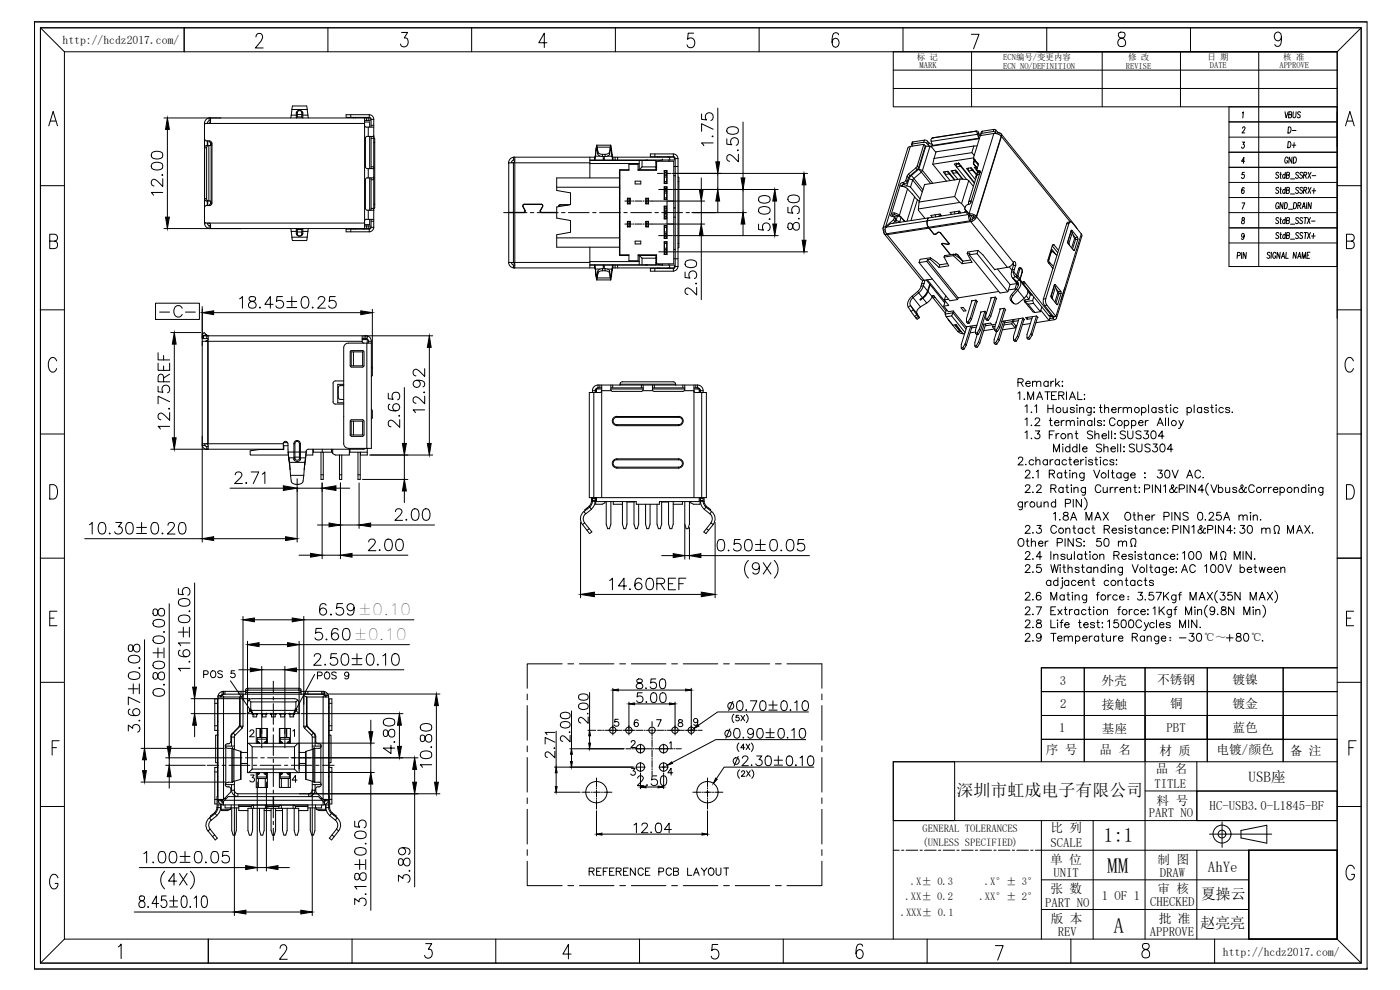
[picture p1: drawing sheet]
<svg xmlns="http://www.w3.org/2000/svg" width="420mm" height="297mm" viewBox="0 0 420 297" stroke-linecap="round" stroke-linejoin="round" font-family="sans-serif">
<defs><g id="words">
<g font-size="6.4">
<text x="332.3" y="261.8">MM</text>
<text x="334.2" y="280">A</text>
</g>
<text font-size="6" x="331.2" y="252.5">1:1</text>
<g font-size="5.3">
<text x="385.6" y="41.3">D-</text>
<text x="60.3" y="204.6">POS 5</text>
<text x="94.5" y="205">POS 9</text>
<text x="176" y="263.9">REFERENCE PCB LAYOUT</text>
</g>
<text font-size="5.1" x="287.1" y="238.8">深圳市虹成电子有限公司</text>
<g font-size="4.9">
<text x="385.6" y="45.5">D+</text>
<text x="384.5" y="50.1">GND</text>
</g>
<g font-size="4.7">
<text x="107.4" y="184.6">±0.10</text>
<text x="106.1" y="192">±0.10</text>
</g>
<g font-size="4.5">
<text x="374.7" y="234.6">USB座</text>
<text x="362.5" y="261.5">AhYe</text>
<text x="360.5" y="269.7">夏操云</text>
<text x="360.3" y="278.3">赵亮亮</text>
</g>
<g font-size="3.8">
<text x="318.1" y="205.4">3</text>
<text x="330.6" y="205.6">外壳</text>
<text x="347.3" y="205.4">不锈钢</text>
<text x="369.9" y="205.3">镀镍</text>
<text x="318.1" y="212.6">2</text>
<text x="330.7" y="212.7">接触</text>
<text x="351.1" y="212.5">铜</text>
<text x="369.9" y="212.5">镀金</text>
<text x="317.9" y="219.7">1</text>
<text x="330.7" y="219.8">基座</text>
<text x="350.1" y="219.6">PBT</text>
<text x="369.9" y="219.8">蓝色</text>
<text x="313.8" y="226.1">序 号</text>
<text x="329.9" y="226.4">品 名</text>
<text x="348" y="226.5">材 质</text>
<text x="365.1" y="226.3">电镀/颜色</text>
<text x="387.1" y="226.4">备 注</text>
<text x="346.9" y="232.1">品 名</text>
<text x="346.5" y="236.5">TITLE</text>
<text x="344.8" y="245.3">PART NO</text>
<text x="347.1" y="241.4">料 号</text>
<text x="363" y="243.1">HC-USB3.0-L1845-BF</text>
<text x="315.3" y="249.8">比 列</text>
<text x="315.3" y="254.2">SCALE</text>
<text x="315.2" y="259.1">单 位</text>
<text x="316.2" y="263.1">UNIT</text>
<text x="347.3" y="259.1">制 图</text>
<text x="348.1" y="263.1">DRAW</text>
<text x="315.3" y="267.9">张 数</text>
<text x="330.7" y="269.9">1 OF 1</text>
<text x="347.4" y="268">审 核</text>
<text x="313.7" y="272">PART NO</text>
<text x="345.2" y="271.8">CHECKED</text>
<text x="315.4" y="276.9">版 本</text>
<text x="317.5" y="280.8">REV</text>
<text x="345" y="280.8">APPROVE</text>
<text x="347.8" y="277">批 准</text>
</g>
<g font-size="3.5">
<text x="18.8" y="13.2">http://hcdz2017.com/</text>
<text x="367" y="286.9">http://hcdz2017.com/</text>
</g>
<g font-size="3.4">
<text x="338" y="180">：</text>
<text x="350.5" y="192.4">：</text>
<text x="361.3" y="192.4">℃～</text>
<text x="375.4" y="192.4">℃</text>
</g>
<g font-size="3.2">
<text x="276.8" y="249.7">GENERAL TOLERANCES</text>
<text x="276.8" y="253.8">(UNLESS SPECIFIED)</text>
<text x="273.4" y="265.4">.X± 0.3</text>
<text x="294" y="270">.XX°± 2°</text>
<text x="295.6" y="265.4">.X°± 3°</text>
<text x="270.3" y="274.8">.XXX± 0.1</text>
<text x="271.8" y="270.1">.XX± 0.2</text>
</g>
<g font-size="2.5">
<text x="301.1" y="17.9">ECN编号/变更内容</text>
<text x="362.4" y="18">日 期</text>
<text x="385.1" y="18">核 准</text>
<text x="275.2" y="18">标 记</text>
<text x="276" y="20.5">MARK</text>
<text x="301.1" y="20.6">ECN NO/DEFINITION</text>
<text x="337.9" y="20.6">REVISE</text>
<text x="338.6" y="18.1">修 改</text>
<text x="363.1" y="20.4">DATE</text>
<text x="384" y="20.4">APPROVE</text>
</g>
</g></defs>
<!-- layer: 0 -->
<g fill="none" stroke="#000" stroke-width=".3">
<path d="M10.4 6.6h399.9v284.1h-399.9zM12.1 8.3h396.4v280.7h-396.4zM55.3 8.3v7.2M76.8 11.1l.2-.6 .5-.5 1 .2a1.44 1.44 0 0 1-.2 2.1l-1.6 2.1h2.3M98.4 8.3v7.2M120.5 9.7h1.8l-1 1.7h.5a1.36 1.36 0 0 1 .6 2 1.36 1.36 0 0 1-2.1 .2l-.1-.4M141.5 8.3v7.2M164.2 12.8h-2.5l1.7-2.9v4.4M184.7 8.3v7.2M208.2 9.9h-1.7l-.1 1.9a1.26 1.26 0 0 1 1.5-.3 1.26 1.26 0 0 1 .6 1.5 1.19 1.19 0 0 1-1 1.3 1.19 1.19 0 0 1-1.3-.8M227.8 8.3v7.2M251.7 10.5l-.2-.5-.5-.2-.8 .2a4.3 4.3 0 0 0 0 4 1.3 1.3 0 0 0 1.7-.9 1.3 1.3 0 0 0-1-1.6 1.13 1.13 0 0 0-1.2 1.2"/>
<path d="M271 8.3v7.2M291.5 10.3h2.3l-1.6 4.3M291.6 15.5v16.5M311.3 15.5h90h-133.2v16.5h133.2M314.1 8.3v7.2M330.8 15.5v16.5M335.8 9.9a.96 .96 0 0 0 .4 1.4 1.51 1.51 0 0 1 1.4 .8 1.51 1.51 0 0 1-.1 1.7 1.27 1.27 0 0 1-2-.5 1.27 1.27 0 0 1 1-1.8l.6-.2a.96 .96 0 0 0 .4-1.4l-.5-.2zM354.3 15.5v16.5M357.3 8.3v7.2M377.8 15.5v16.5M384.6 11a1.08 1.08 0 0 1-.5 1.1 1.08 1.08 0 0 1-1.2 0 1.26 1.26 0 0 1-.4-1.7 1.26 1.26 0 0 1 1.6-.6 3.6 3.6 0 0 1 0 3.9 .92 .92 0 0 1-1.5-.4M401.3 15.5v266.2"/>
<path d="M401.3 15.5h-382v266.3h382M408.5 8.3l-7.2 7.2M14.6 37.8l1.3-4.4 1.4 4.4M15.1 36.3h1.7M49.2 35.4h61.9v.8h-1.7M50.2 38.8v26.4M61.8 37l-.4 .4M62.8 35.4v.8M63 35.4h.2v1.2l-.5 .4M63 35.3l-1.2 .6-.4 1.1M63 36.2a.83 .83 0 0 0-.8 .8M63.1 36.2h.1"/>
<path d="M63.2 36.7l-.6 .3M87.4 34.5l-.2 .9M87.4 34.5l1.8-.1 3.2 .1M87.6 32.9l.2-1.1h4.2l.2 1.1M87.6 32.9h4.6M87.6 32.9l-.2 1.6M88.9 33.9a.99 .99 0 0 1 1-.8 .99 .99 0 0 1 1 .8M88.9 33.9v1.5M89.2 35.1l-.3 .3M89.2 33.7a.69 .69 0 0 1 .7-.5 .69 .69 0 0 1 .7 .5M89.2 33.7l-.3 .2M89.2 35.1h1.4"/>
<path d="M89.2 33.7v1.4M90.6 35.1l.2 .3M90.6 33.7l.3 .2M90.6 33.7v1.4M90.9 33.9v1.5M92.2 32.9l.2 1.6M92.4 34.5l.2 .9M105.3 34.4v.8M106.1 35.2v.2M106.7 35.2v.2M109.1 35.2l.4 .2M109.4 35.4v2.2l.5 .5"/>
<path d="M109.4 37.7v28.7l.5-.6M109.4 37h-48v15M109.4 36.6h1.5v1.5M110 35.4v.8M110 38.1h2.2M110.5 35.4v.8M110.5 38.1v2.8M110.8 35.2l.6 .6M110.8 34.4a1.38 1.38 0 0 1 1.4 1.4M110.8 34.4v.8M110.8 34.4h-6.9v.8h6.9M111.4 35.8v2.3"/>
<path d="M111.4 35.8h.8M111.4 37.6h.8M112.2 35.8v32.4M210.6 34.2v1.6l1.4 .2a1.23 1.23 0 0 1 0-1.9 1.23 1.23 0 0 1 1.8 .3 1.23 1.23 0 0 1-.5 1.8M214 38.8l-3.4-1.7v2.3M215.4 32.4v16.2M218.3 38.5a2.62 2.62 0 0 1 3.1 0 1.07 1.07 0 0 1-.5 1.6 2.92 2.92 0 0 1-2.6-.3l-.2-.5zM223 36.6v16.8M268.1 21h133.2M268.1 26.5h133.2M403.8 37.8l1.3-4.4 1.3 4.4M404.3 36.3h1.7"/>
<path d="M45.6 49.2a2.62 2.62 0 0 1 3.1 0 1.2 1.2 0 0 1-.5 1.6 2.77 2.77 0 0 1-2.6-.3l-.2-.5zM45.6 45.9a2.62 2.62 0 0 1 3.1 0 1.18 1.18 0 0 1-.5 1.6 2.77 2.77 0 0 1-2.6-.3l-.2-.5zM48.7 52.3v.4l-.2-.2M48.8 57.7h-3.4l.6 .9M48.8 53.6v2.4l-2.1-2a.81 .81 0 0 0-1.3 .4l.2 1.1 .6 .3M61.4 41.6l.2 .5 .5 .2M61.4 41.9h.1M61.4 59.6l.3 .6 .8 .1a.75 .75 0 0 1 1 .3 .75 .75 0 0 1-.4 1l-1 .1M61.4 44.4h.6M61.4 52.1v14.8M61.4 59.6h.6M61.4 44.4v15.2"/>
<path d="M62 59.6l.3 .6 .2 .1M62 44.4v15.2M62.1 42.3h.8a.7 .7 0 0 1 .7 .7 .7 .7 0 0 1-.7 .7l-1.2 .1-.3 .6M62.2 42.3v1.4M62.3 42.3v1.4M62.5 43.7l-.5 .7M62.6 42.3l.6 .6M62.7 43.7v16.6M63.2 42.9h.4M63.2 42.9v.7M63.4 43.5v17M63.6 43.1v17.8"/>
<path d="M110.2 40.9l-.5 .6v8.5l.5 .6M110.2 53.3l-.5 .6v8.6l.5 .6M110.3 53.4h1.9M110.3 40.9h1.9M110.3 50.6h1.9M110.5 50.6v2.8M110.9 40.9v9.7M110.9 53.4v9.7M111.3 53.4v9.7M111.3 40.9v9.7M111.4 50h.8M111.4 41.5h.8"/>
<path d="M111.4 53.9h.8M112.1 41.3l.3 .3M112.2 53.4h.1M112.2 40.9h.1M112.2 50.6h.1M112.2 42.7h.3M112.5 41.6v20.8M152.7 48.9v14.8h4.5l.3-.2v-.3M152.7 48.9h24.3M152.7 48.8v.3M154.1 48.8l.4-.4v-1.2a1.55 1.55 0 0 0-1.9 1.6M154.1 47.2v.8"/>
<path d="M154.1 48.9v14.8M154.3 47.2h24.2M154.5 48.6l-.6 .3M154.5 48h-.2a.83 .83 0 0 0-.8 .8M154.5 48.9v14.8M167.1 56.2h18.8M177 48.1h19.8v2.8h-5.3M177 49.1h14.8M177 47.2v6.2M178.4 47.2v.8M178.7 46.3l-.2 .9M178.7 46.9l-.2 1.1v-.8"/>
<path d="M178.7 46.9h1.4M178.7 46.3v.6M178.9 45.1h.4M178.9 44.6v.5M178.9 45.1l-.2 1.8M178.9 44.6l-.2 1.7M179.1 43.6l.1 .6M179.1 43.6l-.2 1M179.1 43.6h4.2M179.2 44.8l-.1-.4-.2 .7M179.2 44.2h4M179.2 44.2l.2 1.4"/>
<path d="M179.2 44.8l.2 1.4M179.2 44.2v.6M179.4 45.6l.6 .5 .8 .2M179.4 46.2l.2 .4 1.2 .3M179.4 45.6v.6M180.8 46.3h.8M180.8 46.9h.8M180.8 46.3v.6M181 47.7h.3M181 46.9v1.1M181.3 46.9v1.1M181.6 46.3v.6"/>
<path d="M182.3 46.9h1.4M183 45.6l-.6 .5-.8 .2M183 46.2l-.2 .4-1.2 .3M183 45.6v.6M183.1 45.1h.4M183.2 44.8l.1-.4 .2 .7M183.2 44.2v.6M183.2 44.8l-.2 1.4M183.2 44.2l-.2 1.4M183.3 43.6l-.1 .6M183.3 43.6l.2 1M183.5 44.6l.2 1.7"/>
<path d="M183.5 45.1l.2 1.8M183.5 44.6v.5M183.7 46.3l.2 .9M183.7 46.9l.2 1.1v-.8M183.7 46.3v.6M183.9 47.2h18.5v.8h-25.4M184.6 47.2v.8M185.4 47.2v.8M185.9 53.4h-18.8v3.8l4.1 .7v3.5l-4.1 .7v3.3l4.1 .8v3.5l-4.1 .7v3.8h18.8M185.9 55.8h.1M185.9 56.4h.1M185.9 58h.1"/>
<path d="M186 51.1h2.8v-1.8h2.7v1.8h5.5v-2.7h5.2v30.8h-5.2v-2.7h-5.5v1.7h-2.7v-1.7h-2.8zM188.3 59.5h.8v1.7h-.8zM188.4 59.5v1.7M188.4 59.6h.6M188.8 50.9h-2.9v25.8h2.9M189 59.5v1.7M190.6 54.4h1.7v.8h-1.7zM191.8 48.1v2.8l.9-.8M192.7 50.1h4.1M192.7 48.1v2M193.7 48.1h.5M193.8 59.5h.8v1.7h-.8z"/>
<path d="M193.9 59.5v1.7M193.9 59.6h.7M195.2 46.2h6.9v.8h-6.9zM196.5 46.2v.8M196.8 48.9h.2M196.8 50h.2M196.8 50.3h.2M197.3 52h1.6M197.4 47v.2M197.7 56.9h1.5M198 47l-.1 .2M198.8 48h.1"/>
<path d="M198.8 48l-2 .4M199.2 52h.3M199.3 51.2h.9v3.9h-.9zM199.3 56h.9v3.9h-.9zM199.3 51.3h.8v3.6h-.8M199.3 56.1h.8v3.6h-.8M199.4 51.3v3.6M199.4 56.1v3.6M199.4 51.7h.7M199.4 52.3h.7M199.4 52.7h.7M199.4 53.1h.7"/>
<path d="M199.4 54.5h.7M199.4 56.6h.7M199.4 57.1h.7M199.4 57.5h.7M199.4 58h.7M199.4 59.4h.7M199.6 56.9h.3M199.9 52h1.6M200.3 56.9h1.5M200.3 47l.5 .2M200.7 48v.4M201 47.2v.8"/>
<path d="M201.9 52h40.4M202.1 47l.5 .6M202.1 46.2a1.38 1.38 0 0 1 1.3 1.4M202.2 56.9h31.3M202.2 52.7l.4 .1M202.2 50h1.3M202.6 47.6v32.4M202.6 47.6h.9M203.5 53.1l.2 .3v20.8M203.5 47.6v32.4M203.5 54.5h.2M210.5 53.4v3.5"/>
<path d="M213.9 40.8l.1 .1-.1 .2-.2-.2M214 42.9h-3.4l.6 .8M215.4 52v4.9M218.1 41.7v1.6l1.5 .1a1.21 1.21 0 0 1 0-1.8 1.21 1.21 0 0 1 1.8 .2 1.21 1.21 0 0 1-.5 1.8M221.4 44.9l.2 .2-.2 .2-.1-.2M221.6 46.3v2.3l-2.2-2a.81 .81 0 0 0-1.3 .5l.2 .9 .7 .4M223 56.9v6.9M227.8 59.1a2.81 2.81 0 0 1 3.2 0 1.1 1.1 0 0 1-.6 1.7 2.92 2.92 0 0 1-2.6-.3l-.1-.5zM236.6 59a2.62 2.62 0 0 1 3.2 0 1.2 1.2 0 0 1-.5 1.7 2.77 2.77 0 0 1-2.7-.4l-.1-.5zM241.3 55.5v16.6M14.9 72.3h1.5a1.05 1.05 0 0 0 .9-1 1.05 1.05 0 0 0-.9-1h-1.5v4.3h1.5l.5-.2a1.19 1.19 0 0 0-.5-2.1M61.4 66.9a1.61 1.61 0 0 0 1.8 1.6v-1.1"/>
<path d="M61.4 66.9h48M61.4 62.1h.1M61.4 66.5l.4 .4M62.1 61.6l-.5 .2-.2 .5M62.2 66.9a.83 .83 0 0 0 .8 .8M62.2 60.3v1.4M62.3 60.3v1.4M62.6 66.9l.6 .3M62.7 66.9l.4 .4M62.8 67.7v.9M63.1 67.8h.1M63.2 61.1h.4"/>
<path d="M63.2 61.1l-.6 .6M63.2 60.4v.7M87.2 68.6l.2 .8M87.4 69.4l1.8 .2 3.2-.2M87.4 69.4l.2 1.8M87.6 71.2l.2 1h4.2l.2-1M87.6 71.2h4.6M88.9 70.1l.3 .1M88.9 70.1a.99 .99 0 0 0 1 .8 .99 .99 0 0 0 1-.8M89.2 68.8l-.3-.2v1.5M89.2 70.2a.69 .69 0 0 0 .7 .6 .69 .69 0 0 0 .7-.6M89.2 70.2v-1.3h1.4v1.3"/>
<path d="M90.6 68.8l.2-.2 .1 1.5M90.9 70.1l-.3 .1M92.4 69.4l-.2 1.8M92.6 68.6l-.2 .8M105.3 68.7v.9M106.1 68.6v.1M106.7 68.6v.1M109.4 66.4v2.2M109.4 67.8h1.7v.8h-61.9M109.5 68.6l-.4 .1M110 67.8v.8M110 65.8h2.2"/>
<path d="M110.5 63.1v2.7M110.5 67.8v.8M110.8 68.7v.9M110.8 68.7h-6.9v.9h6.9M110.9 65.8v1.6h-1.5M111.4 68.2l-.6 .5M111.4 66.4h.8M111.4 65.8v2.4M111.4 62.5h.8M111.4 68.2h.8M112.2 68.2a1.38 1.38 0 0 1-1.4 1.4M112.2 62.9l-1.9 .2"/>
<path d="M112.2 61.3h.3M112.4 62.3l-.3 .3M151.2 63.8h6.9M152.6 78.7a1.62 1.62 0 0 0 1.9 1.6v-1.1l-.4-.5M152.7 63.8v14.9h24.3M152.7 63.7v.1M153.4 63.7v.1M153.5 78.7a.85 .85 0 0 0 1 .8M153.7 63.7v.1M153.9 78.7l.6 .3M154.1 63.8v14.9M154.1 79.5v.8"/>
<path d="M154.3 79.8h-.2M154.5 63.8v14.9M155.3 63.7v.1M156.9 62l.7 1.4-.4 .4M157 62l.6 1.2M157.4 61.3l-.4 .2v.4M157.4 61.3l-.5 .2v.5M157.4 61.3l5.2 .1 .2 .6-.7 1.4 .4 .4M157.4 61.3h5l.5 .2v.5M159.2 63.8h1M161.2 63.8h6.3M162.9 62l-.7 1.2 .1 .4 4.8 .1"/>
<path d="M167.1 71.4h18.8M168.5 63.8h1.1M170.5 61.5h-2.4l-.4 .5M170.6 63.8h6.2M171 61.4h-2.9l-.4 .2-.1 .4M177 79.5h25.4v.9h-18.5M177 74.2v6.2M177 78.5h14.8M177.9 63.8h1M178.4 79.5v.9M179.9 63.8h6.3M181 79.5v1.1"/>
<path d="M181 79.8h.3M181.3 79.5v1.1M184.6 79.5v.9M185.4 79.5v.9M185.9 62.6h.1M185.9 64.9h.1M185.9 69.5h.1M185.9 71.1h.1M185.9 71.8h.1M187.2 63.8h1M187.5 60.3h2M187.5 67.2h2"/>
<path d="M188.3 66.4h.8v1.7h-.8zM188.4 66.4v1.7M188.4 60h.6M188.4 60.6h.6M188.4 61h.6M188.4 66.5h.6M188.4 67h.6M188.4 67.5h.6M188.4 67.9h.6M189 66.4v1.7M189.3 63.8h6.2M189.9 60.3h.3"/>
<path d="M189.9 67.2h.3M190.6 60.3h2M190.6 67.2h2M190.6 72.3h1.7v.9h-1.7zM191.5 76.7h5.3v2.8h-19.8M192.7 77.5v2M192.7 77.5l-.9-.8v2.8M192.7 77.5h4.1M193 60.3h.3M193 67.2h.3M193.7 79.5h.5M193.7 60.3h17.8"/>
<path d="M193.7 67.2h17.8M193.8 66.4h.8v1.7h-.8zM193.9 66.4v1.7M193.9 60h.7M193.9 60.6h.7M193.9 61h.7M193.9 66.5h.7M193.9 67h.7M193.9 67.5h.7M193.9 67.9h.7M194.6 67.2h.1M194.6 60.3h.1"/>
<path d="M196.5 63.8h1.1M196.8 79.2l2 .3M196.8 77.3h.2M196.8 77.6h.2M196.8 78.7h.2M197.7 75.6h1.5M197.7 70.7h1.5M198.6 63.8h6.2M198.8 79.5h.1M199.3 67.6h.9v3.9h-.9zM199.3 72.5h.9v3.9h-.9zM199.3 62h.8v3.6h-.8"/>
<path d="M199.3 67.8h.8v3.6h-.8M199.3 72.6h.8v3.6h-.8M199.4 62v3.6M199.4 67.8v3.6M199.4 72.6v3.6M199.4 62.4h.7M199.4 62.7h.7M199.4 63.1h.7M199.4 63.5h.7M199.4 64.1h.7M199.4 64.5h.7M199.4 64.9h.7"/>
<path d="M199.4 65.2h.7M199.4 68.2h.7M199.4 69.6h.7M199.4 70h.7M199.4 70.4h.7M199.4 71h.7M199.4 73.1h.7M199.4 74.5h.7M199.4 74.9h.7M199.4 75.3h.7M199.4 75.8h.7M199.6 75.6h.3"/>
<path d="M199.6 70.7h.3M200.2 60.3v6.9M200.2 61.8h-.9v3.9h.9M200.3 75.6h1.5M200.3 70.7h1.5M200.7 79.2v.3M201 79.5v.9M202 75.6h40.3M202.2 70.7h31.3M202.2 65.2l.4 .1M202.2 77.6h1.3M202.6 74.8h-.4"/>
<path d="M202.6 62.3l-.4 .1M202.6 80h.9M202.6 79.9l-.5 .6M203.4 79.9a1.38 1.38 0 0 1-1.3 1.4M203.5 73.1h.2M203.7 74.1l-.2 .3M205.8 78.5a2.62 2.62 0 0 1 3.1 0 1.12 1.12 0 0 1-.5 1.6 2.77 2.77 0 0 1-2.6-.3l-.2-.5zM205.9 63.8h1M207.6 63.8h16.4M210.5 60.3v6.9M210.5 70.7v19.2M215.4 60.3v3.5"/>
<path d="M223 67.2v3.5M227.7 67.2v1.7l1.4 .1a1.23 1.23 0 0 1 0-1.8 1.23 1.23 0 0 1 1.9 .2 1.23 1.23 0 0 1-.6 1.8M227.8 62.4a2.81 2.81 0 0 1 3.2 0 1.1 1.1 0 0 1-.6 1.7 2.77 2.77 0 0 1-2.6-.3l-.1-.5zM231 65.6l.1 .1-.1 .2-.2-.2M232.5 60.3v6.9M236.5 62.1v1.7l1.4 .2a1.22 1.22 0 0 1 0-1.9 1.22 1.22 0 0 1 1.8 .2 1.22 1.22 0 0 1-.4 1.8M236.6 67.1a1.32 1.32 0 0 0 .3 1.8h.4a1.77 1.77 0 0 0 .8-1.7 .94 .94 0 0 1 1-.5 .94 .94 0 0 1 .8 .9v.6a.98 .98 0 0 1-1.1 .9 .98 .98 0 0 1-.9-1l-.1-.7a.74 .74 0 0 0-1.2-.3zM239.8 65.4v.3l-.2-.1M404.1 72.3h1.5a1.05 1.05 0 0 0 .8-1 1.05 1.05 0 0 0-.8-1h-1.5v4.3h1.5l.5-.2a1.19 1.19 0 0 0-.5-2.1M46.7 91h13.1v4.8h-13.1zM47.9 93.6h3M51.3 99.8h8.9"/>
<path d="M54.7 92.5a1.29 1.29 0 0 0-1.5-.8 1.29 1.29 0 0 0-1 1.3 1.44 1.44 0 0 0 .4 1.8 1.44 1.44 0 0 0 1.9-.1l.2-.4M55.7 93.6h2.9M60.7 92v70.6M64.1 93.8h44.2M71.9 89.7l.9-.7v3.5M74.9 89.2a.7 .7 0 0 0 .3 1.1 1.41 1.41 0 0 1 1.7 1.5 1.19 1.19 0 0 1-1.4 .7 1.19 1.19 0 0 1-.9-1.2 1.52 1.52 0 0 1 1.6-1 .7 .7 0 0 0 .3-1.1l-.4-.2zM78 92.1v.4l.2-.2M82 91.3h-2.5l1.6-2.3v3.5M84.8 89h-1.7l-.1 1.5a1.23 1.23 0 0 1 1.8-.1 1.23 1.23 0 0 1-.2 1.9 1.23 1.23 0 0 1-1.8-.5M86.1 90.5h3M86.1 92.3h3M87.6 89v2.9"/>
<path d="M90.9 89.2a1.1 1.1 0 0 1 1.6 .5 2.77 2.77 0 0 1-.3 2.6 1.12 1.12 0 0 1-1.7-.5 2.77 2.77 0 0 1 .4-2.6zM93.8 92.1l-.1 .2 .1 .2 .2-.2M95.5 89.8l.2-.5a1.07 1.07 0 0 1 1.6 0l.2 .4-.2 .6-2 2.2h2.3M100.6 89h-1.6l-.2 1.5a1.21 1.21 0 0 1 1.8-.1 1.21 1.21 0 0 1-.2 1.9 1.21 1.21 0 0 1-1.8-.5M111.7 92.8v19.8l-.3 .3M154.3 80.4h24.2M178.5 80.4l.2 .8M178.5 80.4v-.9l.2 1.2h1.4M178.9 82.9l.2 1.1M178.9 82.4l.2 .7 .1-.4M178.9 82.4l-.2-1.7 .2 2.2M178.9 82.4v.5"/>
<path d="M178.9 82.4h.4M179.1 84h4.2M179.2 83.4l-.1 .6M179.2 82.7v.7M179.2 83.4h4M179.4 82l-.2 1.4M179.4 81.4l-.2 1.3M179.4 81.4v.6M180.8 81.2l-.8 .2-.6 .6M180.8 80.6h-.4a.88 .88 0 0 0-1 .8M180.8 80.6v.6M180.8 80.6h.8"/>
<path d="M180.8 81.2h.8M181.6 81.2l.8 .2 .6 .6M181.6 80.6h.4a.88 .88 0 0 1 1 .8M181.6 80.6v.6M182.3 80.7h1.4M183 81.4v.6M183 81.4l.2 1.3M183 82l.2 1.4M183.1 82.4h.4M183.2 83.4l.1 .6M183.2 82.7v.7M183.5 82.9l-.2 1.1"/>
<path d="M183.5 82.4l-.2 .7-.1-.4M183.5 82.4v.5M183.7 81.2l-.2 1.7M183.7 80.7l-.2 1.7M183.7 80.7v.5M183.9 80.4l-.2 .8M183.9 80.4v-.9l-.2 1.2M196.5 80.5v.9M197.4 80.4v.1M197.9 80.4l.1 .1M200.8 80.4l-.5 .1M202.1 80.5v.9"/>
<path d="M202.1 80.5h-6.9v.9h6.9M205.6 81.6v1.7l1.5 .1a1.22 1.22 0 0 1-.1-1.8 1.22 1.22 0 0 1 1.8 .2 1.22 1.22 0 0 1-.4 1.8M208.9 84.9l.2 .2h-.4M209.1 86.2v2.3l-1.7-1.6a1.09 1.09 0 0 0-1.6-.2l-.2 1 .3 .5 .5 .1M17 108.3a1.17 1.17 0 0 0-1.2-1.1 1.17 1.17 0 0 0-1.1 1.1 2.76 2.76 0 0 0 .8 3.3 1.25 1.25 0 0 0 1.5-1M47.4 115.9v1.7l1.5 .1a1.22 1.22 0 0 1 0-1.8 1.22 1.22 0 0 1 1.8 .2 1.22 1.22 0 0 1-.4 1.8M47.4 109v2.1h3.5v-2.1M47.4 105.8v2.2h3.5M49.1 114.6l-.2-2a.78 .78 0 0 0-1.3 0l-.2 2h3.5M49.1 106.7v1.3M49.1 109.8v1.3M50.9 112.3l-1.8 1.1"/>
<path d="M52.3 103.3v28.1M60.7 100.8h49.1v.8h-1.1M60.7 101.6h1.3M60.7 102.4h1.3M61.8 100.3l-.5 .5M61.9 100.4l.7 .3M62 100.5l-.7-.7-.6 .6 .4 .4v.8M62 100.5l-.3 .3M62 101.6v-.8h.4l.1 1.2-.9 .4M62 101.6l.5 .1M62.2 100.6v.2M62.3 102.4h.1"/>
<path d="M62.3 102.4v30.7M62.4 102l-.4 .4M62.5 102.4v30.7M100 115v5.6M100.6 114.3l-.5 .2-.2 .5M100.7 114.3h2.5M103.2 115.7h-1.3l-.4 .7v3l.4 .4h1.3M103.2 115.3h-1.8v5.6h1.8M105.2 105.4l3.6-.2 .4 .2v4.3l-.2 .4-3.5 .1-.3-.2zM105.4 105.6h3.4v4.2h-3.4zM106.1 105.6v4.2M108.7 102.4l.5 .6"/>
<path d="M108.7 101.9h1.5v1.1M108.7 100.8v1.6h-46.4M109.2 100.8v.8M109.3 100.8h20.6M109.8 101.6a.83 .83 0 0 1 .8 .8M109.8 100.7l1.2 .5 .4 1.2M110.1 103v31.5M110.3 100.8l-.2 .8M111.4 110.2l.3 .2M111.4 102.4v32.1h-6.9a1.38 1.38 0 0 1-1.3-1.4M111.4 103h-6.9a1.38 1.38 0 0 0-1.3 1.3v28.8M111.4 102.4h-.8v.6"/>
<path d="M116.5 118v1.6l1.5 .2a1.21 1.21 0 0 1 0-1.8 1.21 1.21 0 0 1 1.8 .2 1.21 1.21 0 0 1-.5 1.8M121.4 116.3v16.8M125.1 114.1a1.08 1.08 0 0 1 1 1.5 1.08 1.08 0 0 1-1.7 .4 1.08 1.08 0 0 1 .1-1.7 3 3 0 0 1 2.8 .3 1.01 1.01 0 0 1-.4 1.5M127.3 117.6l.2 .1h-.4M127.5 118.9v2.3l-1.7-1.7a1.1 1.1 0 0 0-1.7-.2l-.1 1.1 .1 .3 .7 .3M127.5 110.6v2.3l-2.2-1.9a.81 .81 0 0 0-1.3 .5l.1 .9 .7 .4M128.8 104.2v28.9M177.8 117.2h1M177.8 117.2v.6M178.2 117.8v31.5M178.6 117.1l.1 .1M178.7 117.2h.1"/>
<path d="M178.7 117.2l-.1 .6M179.5 116.4a.83 .83 0 0 0-.9 .8M179.5 115.5l-1.2 .5-.5 1.2M179.5 115.5v.9M179.5 115.5h29.9v.9h-1.1M179.5 116.4h1.1M179.7 116.4a1.05 1.05 0 0 0-.9 1.4M180 115.5v.9M180.6 116.7h-1.6v1.1M180.6 115.5v33.8M183.3 115.5l.1 1.6 .5 .3h8.6l.4-.3 .1-1.6M183.3 116.4h9.7"/>
<path d="M183.3 116.7h9.7M183.9 115.5v.9M186 115.5l.2-.6 .6-.3h15.2l.6 .3 .3 .6M186.1 115.3h16.6M192.5 115.5v.9M192.9 117.2h3M195.8 116.4h9.7M195.8 116.7h9.7M195.8 115.5v1.4M196.4 115.5v.9M204.9 115.5v.9M205.4 117.2h2.9"/>
<path d="M205.5 115.5l-.1 1.6-.5 .3h-8.6l-.5-.5M208.2 117.2l.6 .6h3.2v31.5h-35.1v-31.5h3.1l.6-.6h2.9M208.3 116.7h1.5v1.1M208.3 115.5v33.8M208.8 115.5v.9M209.1 116.4a1.1 1.1 0 0 1 1 1.4M209.3 116.4a.83 .83 0 0 1 .9 .8M209.3 115.5l1.2 .5 .5 1.2M210.1 117.2h.9M210.2 117.2h.1M210.2 117.1v.1M210.2 117.2v.6"/>
<path d="M210.6 117.8v31.5M211 117.2v.6M406.2 108.3a1.17 1.17 0 0 0-1.2-1.1 1.17 1.17 0 0 0-1.2 1.1 2.76 2.76 0 0 0 .9 3.3 1.25 1.25 0 0 0 1.5-1M50.7 122.5l.2 .1-.2 .2-.1-.2M50.9 127.9h-3.5l.7 .8M50.9 123.8v2.3l-1.6-1.6a1.02 1.02 0 0 0-1.7-.2 1.08 1.08 0 0 0 .2 1.5l.5 .1M50.9 120.5l-3.5-1.6v2.3M60.6 133.4a1.38 1.38 0 0 0 1.4 1.4M60.7 133.1h1.3l.4 .4M60.7 133.7h.9M61.5 133.4l.5 .6M61.5 133.1v.3"/>
<path d="M62 134v.8M62.1 133.1l.3 .2M62.3 133.1v.1M62.3 133.1h22.7v1.7h-33.7M62.5 133.6v1.1l-.5 .1M62.5 133.9l-.5 .1M85 133.1a.7 .7 0 0 1 .7-.7 .7 .7 0 0 1 .7 .7M85 133.7h1.4M85.1 132.8h1.2M85.2 133.7v1.2h-7.4l-2.7 .4v1.2h11.5M86.4 133.1l.1 2.5M86.5 135.6h5.4"/>
<path d="M86.5 135.6l.2 1.8M86.5 135.6l.2 2.4M86.7 137.4h1.5l.3-.2 3.2 .2M86.7 137.4v.6M86.7 137.4l.2 1.3M86.7 138l.2 1.4M86.9 138.7l.2 2.2M86.9 139.4l.2 1.5M86.9 138.7v.7M86.9 138.7h4.6M88.2 133.1a.95 .95 0 0 1 1-.9 .95 .95 0 0 1 .9 .9M88.2 137.9a1.1 1.1 0 0 0 2 0"/>
<path d="M88.5 133.1a.7 .7 0 0 1 .7-.7 .7 .7 0 0 1 .7 .7M88.5 137.6a.73 .73 0 0 0 .7 .5 .73 .73 0 0 0 .7-.5M88.5 137.6l-.3 .3M88.5 137.6v-4.5h-.3v4.8M89.9 137.6l.3 .3M89.9 137.6v-4.5h.3v4.8M91.5 138.7l-.2 2.2M91.5 139.4l-.2 1.5M91.5 138.7v.7M91.7 138l-.2 1.4M91.7 137.4l-.2 1.3M91.7 137.4v.6"/>
<path d="M91.9 135.6l-.2 1.8M91.9 135.6l-.2 2.4M91.9 135.4v.2M93.9 134.8v1.7h-2.1M94.1 134.8v.9h5.8M96.3 135.7v8.1h.7v-8.1M96.7 134.8v.9M99.5 134.8v.9M99.9 134.8v1.3l.8 .4h4.1v-1.7M99.9 120.5l.2 .5 .5 .2M100.7 121.2h2.5M101.9 136.5v7.3h.7v-7.3"/>
<path d="M104.8 135.7h5.4M105 134.8v.9M105.1 130.5l.4 .4h3.3l.4-.4M105.1 130.5v-4.2l.4-.4h3.3l.4 .2v4.4M105.4 126.4h3.4v4.1h-3.4zM106.1 126.4v4.1M107.4 135.7v8.1h.7v-8.1M109 134.8h-16.5l-.4 .2-.2 .4M109.8 134.5l-.8 .3M110.2 134.5v2h-2v-.8M110.9 136.5h19M111.4 122.9l.3 .3v2.2l-.3 .2"/>
<path d="M117 121.3a1.02 1.02 0 0 0-.5 .9 1.02 1.02 0 0 0 .7 .9 2.4 2.4 0 0 0 2.6-.3 1.08 1.08 0 0 0-.5-1.6 1.08 1.08 0 0 0-1.5 .8 1.08 1.08 0 0 0 1 1.3M119.8 124.6l.2 .2-.2 .1-.1-.1M120 125.9v2.3l-1.7-1.6a1.02 1.02 0 0 0-1.6-.2 1.12 1.12 0 0 0 .5 1.7h.1M121.4 136.5v7.3M127.5 123h-3.5l.7 .8M185.1 137.7a1.38 1.38 0 0 0-1.3 1.3 1.38 1.38 0 0 0 1.3 1.4M185.1 137.9a1.12 1.12 0 0 0-1.1 1.1 1.12 1.12 0 0 0 1.1 1.2M185.1 124.9a1.38 1.38 0 0 0-1.3 1.4 1.38 1.38 0 0 0 1.3 1.4M185.1 125.2a1.12 1.12 0 0 0-1.1 1.1 1.12 1.12 0 0 0 1.1 1.1M185.2 125h18.5v.2h-18.5zM185.2 137.7h18.5v.3h-18.5zM203.7 137.7a1.38 1.38 0 0 1 1.3 1.3 1.38 1.38 0 0 1-1.3 1.4"/>
<path d="M203.7 137.9a1.12 1.12 0 0 1 1.1 1.1 1.12 1.12 0 0 1-1.1 1.2M203.7 124.9a1.38 1.38 0 0 1 1.3 1.4 1.38 1.38 0 0 1-1.3 1.4M203.7 125.2a1.12 1.12 0 0 1 1.1 1.1 1.12 1.12 0 0 1-1.1 1.1M203.7 127.4v.3M203.7 127.4h-18.5v.3h18.5M14.9 145.4h1.2a2.55 2.55 0 0 1 0 4.3h-1.2zM26.8 157.4l.9-.6v3.4M30 156.9a1.12 1.12 0 0 1 1.6 .5 2.77 2.77 0 0 1-.3 2.7 1.12 1.12 0 0 1-1.7-.5 2.77 2.77 0 0 1 .4-2.7zM32.9 159.9l-.1 .2 .1 .1 .2-.1M34.7 156.8h1.9l-1.1 1.3a1.12 1.12 0 0 1 1.3 1.2 1.12 1.12 0 0 1-1.6 .9l-.5-.1-.3-.5M38.2 156.9a1.12 1.12 0 0 1 1.7 .5 3.1 3.1 0 0 1-.4 2.7 1.1 1.1 0 0 1-1.6-.5 2.77 2.77 0 0 1 .3-2.7zM41 158.2h3"/>
<path d="M42.5 156.8v2.9M45.8 156.9a1.12 1.12 0 0 1 1.6 .5 2.77 2.77 0 0 1-.3 2.7 1.1 1.1 0 0 1-1.6-.5 2.77 2.77 0 0 1 .3-2.7zM48.8 159.9l-.2 .2 .2 .1 .1-.1M50.4 157.6l.2-.5 .4-.3 1.1 .1a1.05 1.05 0 0 1-.2 1.7l-1.7 1.6h2.3M54 156.9a1.1 1.1 0 0 1 1.7 .5 2.77 2.77 0 0 1-.4 2.7 1.07 1.07 0 0 1-1.6-.5 2.92 2.92 0 0 1 .3-2.7zM69 146.5h16M70.6 142.5l.2-.6a1.07 1.07 0 0 1 1.6 0 1.05 1.05 0 0 1-.3 1.5l-1.7 1.7h2.4M73.9 144.7l-.2 .2 .2 .2 .2-.2M75.4 141.6h2.3l-1.7 3.5M78.7 142.3l.8-.7v3.5M87.1 140.9l.1 1.7M87.2 142.6l.2 2a2.13 2.13 0 0 0 3.6-.3l.2-1.7"/>
<path d="M87.2 142.6h4M89.2 143.6v19M89.2 146.5h7.5M91.3 140.9l-.1 1.7M95.3 157.5h3.4M96.3 142.5h.7M96.7 144.9v22.7M100.8 146.5h4.2M101.9 142.5h.7M102.2 144.9v22.7M102.2 157.5h5.6M107.4 142.5h.7"/>
<path d="M107.8 144.9v13.6M108.8 143.8h13.6M111.2 157.5h19.2M118.7 153.5l.1-.5 .5-.3 1 .1a.77 .77 0 0 1 .2 1.2l-2 2.1h2.3M121.4 147.3v3.5M121.9 155.8l-.1 .2 .1 .1 .2-.1M123.9 152.8a1.1 1.1 0 0 1 1.7 .5 2.77 2.77 0 0 1-.3 2.7 1.12 1.12 0 0 1-1.7-.6 2.77 2.77 0 0 1 .3-2.6zM127.2 152.8a1.12 1.12 0 0 1 1.7 .5 2.77 2.77 0 0 1-.3 2.7 1.12 1.12 0 0 1-1.7-.6 2.77 2.77 0 0 1 .3-2.6zM174.2 156.7v22.7M174.8 157.4l.7-.5 2.1 2.7-.7 .5zM175.2 153.5a2.77 2.77 0 0 0-.4 3.9M175.8 154.1a1.93 1.93 0 0 0-.3 2.7"/>
<path d="M176.2 152.4l.1 .3M176.8 158.6l-.6 .5M177 152.1l-1.8 1.4 .6 .7 1.7-1.4-.7-.9-1.2 .9v.4M177.5 150.4l-.1 .7-.6 .8M177.5 149.3v1.1h1.1l.1-1M177.8 150.4l-.3 1.1-.6 .6M177.8 149.6h.8M177.8 150.2h.8M177.8 149.3v1.1M178.6 150.4l-.3 1.3-.9 1.1M178.8 149.3v2h1.9l.9-.4v-.4M179 149.3v1.2h12v.8h6.9v-.8h11.9v-1.2"/>
<path d="M181.9 150.5v6.8l.5 1.3h.5l.4-1.3v-6.8M184.1 150.5v.8h2.7M186.8 150.5v6.8l.4 1.3h.6l.4-1.3v-6.8M188.2 150.6h2.1M190.3 150.5v6.8l.4 1.3h.5l.5-1.3v-6M193.7 151.3v6l.4 1.3h.6l.4-1.3v-6M198.6 150.5v6.8l-.5 1.3h-.5l-.4-1.3v-6M198.6 150.6h2M200.6 150.5v6.8l.5 1.3h.5l.4-1.3v-6.8M203.7 140.2v.3M203.7 140.2h-18.5v.3h18.5M204.8 150.5v.8h-2.8"/>
<path d="M205.5 150.5v6.8l.4 1.3h.6l.4-1.3v-6.8M205.5 157.4v10.4M206.9 158.3v9.5M210.1 149.3v2h-2l-.8-.4v-.4M210.2 149.3l-.1 .1M210.2 149.3v1.1h1.1v-1.1M210.2 149.6h.8M210.2 150.2h.8M210.2 150.4l.3 1.3 .9 1.1M211 149.3v1.1M211 150.4l.6 1.5 2 1.6-.6 .7-1.6-1.4 .6-.9M211.3 150.4l.1 .7 .6 .8"/>
<path d="M212 151.9l1.2 .9v.4M212 158.6l.7 .5M212.7 152.4l-.2 .3M213 154.1a1.93 1.93 0 0 1 .4 2.7M213.4 156.9l.6 .5-2.1 2.7-.7-.5zM213.6 153.5a2.77 2.77 0 0 1 .4 3.9M214.6 156.8v22.6M404.1 145.4h1.2a2.59 2.59 0 0 1 .8 3.7l-.8 .6h-1.2zM25.4 161.6h35.3M41 160.1h3M53.5 176.6v1.7l1.5 .1a1.24 1.24 0 0 1 0-1.8 1.24 1.24 0 0 1 1.9 .2 1.24 1.24 0 0 1-.5 1.8M58.4 174.9v31.3"/>
<path d="M64.1 161.6h21.6M89.7 166.6h3.5M96.7 166.6h5.5M105.6 166.6h16.8M110.6 162.6l.2-.5 .5-.3 1 .1a.77 .77 0 0 1 .2 1.2l-2 2.1h2.3M113.9 164.9l-.1 .2 .1 .1 .2-.1M115.9 161.9a1.12 1.12 0 0 1 1.7 .5 2.77 2.77 0 0 1-.4 2.7 1.12 1.12 0 0 1-1.6-.6 2.77 2.77 0 0 1 .3-2.6zM119.2 161.9a1.12 1.12 0 0 1 1.7 .5 2.77 2.77 0 0 1-.3 2.7 1.12 1.12 0 0 1-1.7-.6 2.77 2.77 0 0 1 .3-2.6zM178.4 178.4h32.1M183 174.2l.8-.7v3.5M188.1 175.8h-2.5l1.7-2.3v3.5M189 176.6v.4l.2-.2"/>
<path d="M192.5 174a.99 .99 0 0 0-1.5-.3 2.63 2.63 0 0 0 0 3.1 1.08 1.08 0 0 0 1.6-.5 1.08 1.08 0 0 0-.8-1.5 1.08 1.08 0 0 0-1.3 1M194.3 173.7a1.12 1.12 0 0 1 1.7 .5 2.77 2.77 0 0 1-.3 2.6 1.14 1.14 0 0 1-1.7-.5 2.87 2.87 0 0 1 .3-2.6zM197.1 175.1l2-.1a.82 .82 0 0 0 0-1.3l-2-.2v3.5M198.3 175.1l1.2 1.9M198.6 166.7h3.4M200.6 175.1h1.3M202.8 173.5h-2.2v3.5h2.2M203.7 175.1h1.3M205.5 166.7h1.4M205.9 173.5h-2.2v3.5M210.3 166.7h32.6M215.7 162a1.18 1.18 0 0 1 1.6 .5 2.92 2.92 0 0 1-.3 2.6 1.13 1.13 0 0 1-1.6-.4 3 3 0 0 1 .3-2.7z"/>
<path d="M218.6 165v.3l.2-.2M222.1 161.9h-1.6l-.2 1.5a1.23 1.23 0 0 1 1.8-.1 1.23 1.23 0 0 1-.2 1.9 1.23 1.23 0 0 1-1.8-.5M223.9 162a1.2 1.2 0 0 1 1.7 .5 2.77 2.77 0 0 1-.4 2.6 1.14 1.14 0 0 1-1.6-.4 2.87 2.87 0 0 1 .3-2.7zM224.6 168.1a3.6 3.6 0 0 0 0 5.3M226.7 163.4h3M226.7 165.1h3M227.9 170a1.08 1.08 0 0 1-1.5 .9 1.08 1.08 0 0 1-.4-1.7 1.08 1.08 0 0 1 1.7 .1 3 3 0 0 1-.3 2.8 1.04 1.04 0 0 1-1.5-.3M228.2 161.9v2.9M229.1 168.8l2.3 3.5M231.4 168.8l-2.3 3.5M231.5 162a1.2 1.2 0 0 1 1.7 .5 2.77 2.77 0 0 1-.4 2.6 1.14 1.14 0 0 1-1.6-.4 2.87 2.87 0 0 1 .3-2.7zM232.4 168.1a3.6 3.6 0 0 1 0 5.3"/>
<path d="M234.5 165l-.2 .1 .2 .2 .1-.2M236.5 162a1.2 1.2 0 0 1 1.6 .5 2.77 2.77 0 0 1-.3 2.6 1.13 1.13 0 0 1-1.7-.4 2.87 2.87 0 0 1 .4-2.7zM241.2 161.9h-1.6l-.2 1.5a1.21 1.21 0 0 1 1.8-.1 1.21 1.21 0 0 1-.2 1.9 1.21 1.21 0 0 1-1.7-.5M14.9 185.5h1.3M17.1 183.4h-2.2v4.3h2.2M38.7 197.1a2.62 2.62 0 0 1 3.1 0 1.12 1.12 0 0 1-.5 1.7 2.77 2.77 0 0 1-2.6-.4l-.2-.5zM38.7 193.6a1.3 1.3 0 0 0 .3 1.9l.7-.2 .1-.4a1.46 1.46 0 0 1 1.5-1.6 1.21 1.21 0 0 1 .7 1.3 1.21 1.21 0 0 1-1.2 1 1.97 1.97 0 0 1-1.1-2l-.3-.1zM43.4 191.9v32.6M45.9 195.9h3M46.1 198.8a2.81 2.81 0 0 1 3.1 0 1.13 1.13 0 0 1-.4 1.7 2.84 2.84 0 0 1-2.7-.3l-.2-.5zM46.1 191.3a2.81 2.81 0 0 1 3.1 0 1.13 1.13 0 0 1-.4 1.6 2.84 2.84 0 0 1-2.7-.3l-.2-.5zM46.1 186.3a2.81 2.81 0 0 1 3.1 0 1.13 1.13 0 0 1-.4 1.7 2.99 2.99 0 0 1-2.7-.3l-.2-.5z"/>
<path d="M46.1 182.9a1.3 1.3 0 0 0 .3 1.8l.7-.2 .1-.3a1.46 1.46 0 0 1 1.6-1.7 1.2 1.2 0 0 1 .6 1.4 1.2 1.2 0 0 1-1.2 .9 1.83 1.83 0 0 1-1.1-1.9l-.3-.2zM47.4 194.4v3M49.2 189.4l.2 .2-.2 .2-.1-.2M49.2 194.4v3M50.8 181.1v42.8M53.5 189.7h3M53.7 185a2.62 2.62 0 0 1 3.1 0 1.14 1.14 0 0 1-.4 1.7 3.2 3.2 0 0 1-2.7-.3l-.2-.6zM53.7 180.1a2.62 2.62 0 0 1 3.1 0 1.14 1.14 0 0 1-.4 1.6 2.84 2.84 0 0 1-2.7-.3l-.2-.5zM54 195.1a1.01 1.01 0 0 0-.3 1.5 2.62 2.62 0 0 0 3.1 0 1.08 1.08 0 0 0-.5-1.6 1.08 1.08 0 0 0-1.4 .7 1.08 1.08 0 0 0 1 1.4M55 188.2v2.9M56.8 198.4l.2 .1-.2 .2-.1-.2M56.8 183.2l.2 .2-.2 .2-.1-.2"/>
<path d="M56.8 188.2v2.9M57 192.9h-3.5l.7 .9M72.9 185v32.9h-.8M74.3 192.4v39.4h15.5v-39.4M76.4 186h11.3M77.8 193.4h8.5M78.6 199.9v21.2M85.5 199.9v21.2M89.8 193.4h33.1M91.2 185v32.9M91.2 186h33M94.3 196.9l.3-.6 .3-.2 1.1 .2a.79 .79 0 0 1 .1 1.1l-2 2.2h2.3"/>
<path d="M96.5 188.6h-1.6l-.2 1.4a1.23 1.23 0 0 1 1.8 0 1.23 1.23 0 0 1-.2 1.8 1.23 1.23 0 0 1-1.8-.5M97.9 181.6a.99 .99 0 0 0-1.5-.3 2.81 2.81 0 0 0 0 3.1 1.06 1.06 0 0 0 1.5-.4 1.06 1.06 0 0 0-.7-1.5 1.06 1.06 0 0 0-1.3 .9M98 191.7l-.2 .2 .2 .1 .2-.1M99.3 184.2l-.1 .2 .1 .2 .2-.2M101 196.1h-1.6l-.2 1.5a1.22 1.22 0 0 1 1.9-.1 1.22 1.22 0 0 1-.2 1.9 1.22 1.22 0 0 1-1.8-.5M101.5 189.1a1.01 1.01 0 0 0-1.5-.4 2.07 2.07 0 0 0 .4 3.3 1.08 1.08 0 0 0 1.2-1 1.08 1.08 0 0 0-1-1.1 1.08 1.08 0 0 0-1.1 1M102.8 181.1h-1.6l-.2 1.5a1.23 1.23 0 0 1 1.9 0 1.23 1.23 0 0 1-.3 1.8 1.23 1.23 0 0 1-1.8-.5M102.9 196.3a1.13 1.13 0 0 1 1.6 .5 2.84 2.84 0 0 1-.3 2.6 1.12 1.12 0 0 1-1.7-.5 2.77 2.77 0 0 1 .4-2.6zM103.2 188.7a1.1 1.1 0 0 1 1.7 .5 2.92 2.92 0 0 1-.3 2.7 1.1 1.1 0 0 1-1.7-.6 2.92 2.92 0 0 1 .3-2.6zM105.6 197.6h3M105.6 199.4h3M106.3 182.2a1.08 1.08 0 0 1-1.5 1 1.08 1.08 0 0 1-.4-1.7 1.08 1.08 0 0 1 1.7 .1 3 3 0 0 1-.3 2.8 1.01 1.01 0 0 1-1.5-.3"/>
<path d="M107.1 196.1v3M110.4 196.3a1.13 1.13 0 0 1 1.7 .5 2.84 2.84 0 0 1-.4 2.6 1.12 1.12 0 0 1-1.6-.5 2.77 2.77 0 0 1 .3-2.6zM113.4 199.3l-.2 .1 .2 .2 .2-.2M114.9 196.8l.8-.7v3.5M118 196.3a1.13 1.13 0 0 1 1.7 .5 2.84 2.84 0 0 1-.4 2.6 1.12 1.12 0 0 1-1.6-.5 2.77 2.77 0 0 1 .3-2.6zM168.7 199.2h-10.5v7.3M170.4 199.2h1.8M173.9 199.2h10.4M186 199.2h1.7M189.5 199.2h10.3M201.6 199.2h1.7M205 199.2h10.4"/>
<path d="M217.2 199.2h1.7M220.6 199.2h10.4M232.7 199.2h1.8M236.2 199.2h10.5v7.3M404.1 185.5h1.3M406.3 183.4h-2.2v4.3h2.2M38.5 219.3v-1.7l1.3 .9a1.12 1.12 0 0 1 1.3-1.1 1.12 1.12 0 0 1 .9 1.5l-.2 .4-.5 .4M38.5 206.7h3M38.7 202.1a2.62 2.62 0 0 1 3.1 0 1.12 1.12 0 0 1-.5 1.6 2.77 2.77 0 0 1-2.6-.3l-.2-.5zM39 212.8a.99 .99 0 0 0-.3 1.4 2.81 2.81 0 0 0 3.1 0 1.06 1.06 0 0 0-.4-1.5 1.06 1.06 0 0 0-1.5 .7 1.06 1.06 0 0 0 .9 1.3M40 205.2v3M41.8 216.1l.2 .1-.2 .2-.2-.2"/>
<path d="M41.8 200.2l.2 .2-.2 .2-.2-.2M41.8 205.2v3M42 210.8l-3.5-1.7v2.4M46.1 207.1a2.62 2.62 0 0 1 3.1 0 1.14 1.14 0 0 1-.4 1.6 2.84 2.84 0 0 1-2.7-.3l-.2-.5zM46.1 202a1.27 1.27 0 0 0 .3 1.8l.7-.2 .1-.3a1.46 1.46 0 0 1 1.6-1.7 1.22 1.22 0 0 1 .6 1.4 1.22 1.22 0 0 1-1.2 1 1.97 1.97 0 0 1-1.1-2l-.3-.2zM49.2 205.3l.2 .1-.2 .2-.1-.2M57 200.5h-3.5l.7 .8M57.3 209.6h17.7M57.3 214.1h16.6M58.4 209.6v4.5M58.4 217.6v3.5M64.5 211h.8"/>
<path d="M64.5 217.8h.8M65.3 212.3h.1M65.3 216.5h.1M65.3 209.7v29.2M65.4 209v33.3M65.4 209.7h-.9v9.5h.9M65.5 208.7h.7v.3M66.2 209l.1 .1M66.7 208.6l.5 .5M66.7 207.5v.9M67.1 208.3l-.6 .2-.3 .6M67.1 207.4l-1.2 .5-.5 1.2h6.7"/>
<path d="M67.1 208.3h29.9M67.1 207.4v.9M67.1 209.1v30.8M67.3 208.3a.95 .95 0 0 0-.9 .8M67.5 207.4v.9M69.9 219.9l-.4 1.2M71.7 207.4v.9M71.7 201h3.4M71.9 209.1v8.5l-2.3 2.6M72.1 217.9l.6 .6-2.1 2.1-.6-.6zM72.1 209.1v8.8M72.3 207.4v.9"/>
<path d="M72.9 217.9l-.3 .6M72.9 208.7l-.8 .4M73.7 207.3l-6.6 .1M73.7 207.8h16.6M74.4 206.5l-.6 .3-.1 1.4-.1 .1M74.4 207.1l-.4 .1-.3 .4M74.4 206.5h15.2M74.4 207.1h15.2M74.4 206.5v.6M74.7 210.1l.6 .5M75.3 210.6h13.5M75.3 213.1l-1 1h15.5l-1-1"/>
<path d="M75.3 213.1h13.5M75.3 210.6v2.5M75.7 209.6a1.38 1.38 0 0 0-1.4 1.4M75.7 209.6h12.7a1.38 1.38 0 0 1 1.3 1.4M75.7 214.1h1.6M75.8 214.1h.2M75.9 214.2v.9h1.1v-.9M77 214.1l.2 .1M77.2 214.2h.1M77.2 214.1h.1M77.2 214.1v.1M78 218.6v2.7"/>
<path d="M78.2 218.6v2.7M78.4 214.1h1.6M78.5 214.1v.1M78.6 214.2h.1M78.6 214.1h.1M78.6 201h6.9M78.7 214.2v.9h1.1v-.9M78.8 214.1l-.2 .1M79.8 214.1l.2 .1M80 214.2h.1M80 214.1v.1M80.1 218.6v4.4"/>
<path d="M81.2 214.1h1.7M81.3 214.1v.1M81.3 214.2h.1M81.3 214.1h.1M81.5 214.2v.9h1.1v-.9M81.5 214.1l-.2 .1M82 204.4v3.6M82 209v1.1M82 211.1v6.2M82 218.4v1M82.5 214.1l.2 .1M82.7 214.2h.1"/>
<path d="M82.7 214.1h.1M82.8 214.1v.1M84 214.1h1.6M84 218.6v4.4M84 214.1v.1M84.1 214.1h.2M84.2 214.2v.9h1.2v-.9M85.3 214.1l.2 .1M85.5 214.2h.1M85.5 214.1h.1M85.9 218.6v2.7M86 218.6v2.7"/>
<path d="M86.7 214.1h1.7M86.8 214.1v.1M86.9 214.2h.1M86.9 214.1h.1M87 214.2v.9h1.1v-.9M87.1 214.1l-.2 .1M88.1 214.1l.2 .1M88.3 214.2h.1M88.3 214.1v.1M88.8 210.6v2.5M89 201h32.2M89.4 210.1l-.6 .5"/>
<path d="M89.6 206.5l.7 .3v1.4l.2 .1M89.6 207.1l.5 .1 .2 .4M89.6 206.5v.6M90.3 207.3l6.7 .1M90.4 214.1h30.5M91.1 217.9l.3 .6M91.2 208.7l.8 .4M91.2 217.9h.8M91.4 218.5l2.1 2.1 .6-.6M91.6 208.2h40.4M91.7 207.4v.9M92 217.9l2.1 2.1"/>
<path d="M92 209.1v8.8M92 217.9l-.6 .6M92.1 209.1l.1 8.5 2.3 2.6M92.4 207.4v.9M94.1 219.9l.5 1.2M96.5 207.4v.9M96.7 208.3a.95 .95 0 0 1 .9 .8M97 208.3l.5 .2 .3 .6M97 207.4l1.1 .5 .5 1.2h-6.6M97 207.4v.9M97 209.1v30.8M97.4 207.5v.9"/>
<path d="M97.4 208.6l-.5 .5M98.6 208.7h-.8v.4M98.6 209v33.3M98.6 209.7h1v9.5h-1M98.6 212.3h.2M98.6 216.5h.2M98.8 211h.8M98.8 209.7v29.2M98.8 217.8h.8M111.3 216.1v3.4M115.2 219.2a1.35 1.35 0 0 0 .3 1.8h.4a1.94 1.94 0 0 0 .8-1.7 .93 .93 0 0 1 1-.5 .93 .93 0 0 1 .8 .9l-.2 1.1a1.03 1.03 0 0 1-1.1 .3 1.03 1.03 0 0 1-.7-1l-.1-.6a.69 .69 0 0 0-1.2-.3zM115.2 216a2.62 2.62 0 0 1 3.1 0 1.18 1.18 0 0 1-.5 1.7 2.77 2.77 0 0 1-2.6-.4l-.2-.4z"/>
<path d="M119.9 217.6v6.3M126.3 217.6a2.62 2.62 0 0 1 3.1 0 1.15 1.15 0 0 1-.5 1.6 2.92 2.92 0 0 1-2.6-.3l-.2-.5zM131 211.7v23M158.2 208.2v1.8M158.2 211.7v10.4M179.4 219.1h1.1M180.8 219.1h.4M181.5 219.1h2.1M184 219.1h.3M184.6 219.1h2.1M187.1 219.1h.3M187.7 219.1h2.1"/>
<path d="M190.2 219.1h.3M190.9 219.1h2M193.3 219.1h.3M194 219.1h2.1M195.7 216.5v1.3M195.7 218.1v.4M195.7 218.9v2M196.4 219.1h.4M197.1 219.1h2.1M199.5 219.1h.4M200.2 219.1h2.1M202.6 219.1h.4"/>
<path d="M203.3 219.1h2.1M205.7 219.1h.4M206.4 219.1h2.1M208.9 219.1h.3M209.5 219.1h1.2M220.2 214.3a1.73 1.73 0 0 0 0 2.5M221.7 214.6h-.7l-.1 .7a.58 .58 0 0 1 .9 0 .58 .58 0 0 1-.2 .9 .58 .58 0 0 1-.8-.2M222.4 214.6l1.1 1.7M223.5 214.6l-1.1 1.7M224 214.3a1.73 1.73 0 0 1 0 2.5M246.7 208.2v1.8M246.7 211.7v10.4"/>
<path d="M312.5 200.4v28.2M325.4 200.4v28.2M343.6 214.7h18.7v7.1h-18.7zM343.6 200.4v54.7M362.3 214.7h22.8v7.1h-22.8zM362.3 200.4v28.2M385.1 200.4v28.2M15.6 224.3h1.4M17.8 222.3h-2.2v4.3M42.3 224.5h25M42.3 234.7h25.2M43.4 228v3.2"/>
<path d="M49.7 229.6h11.9M49.7 227.4h22.9M50.8 227.4v2.2M50.8 233v3.5M62.2 229.6h3.4M64.5 239.9h.6M64.5 231.6h.8M65.1 239.8h.3M65.3 233h.1M65.3 237.2h.1M65.4 238.8l-.3 .3v3.2h1.1v-1M65.4 220.6h-.7v8.3h.7"/>
<path d="M65.4 230.3h-.9v10.9h.6M66.4 239.9v.3M66.4 239.8l.7 .6M66.7 229.6h1M67 239.9l-.3 .3M67.1 239.9l-1.7-.1 .5 1.2 1.2 .5M67.3 239.6h.5M67.6 235.4h2.7M67.7 235l-.1 .5 .2 .4 .8 .2M67.8 223.9h2.5M67.8 223.5v11.5M68.3 223.1a.68 .68 0 0 0-.7 .6 .68 .68 0 0 0 .5 .8h1.7"/>
<path d="M68.3 223.2h.3M68.6 236.1l.5 .2 .2 .4M68.7 229.6h6.3M69.3 236.8v.8l-2.2 2.3M69.5 237.1h.8l.5 .8 .6 .2M69.5 223.9v-2.8h.8v3.8M69.5 235.4v1.7M69.5 237.1a1.88 1.88 0 0 0 1.9 1.9M69.6 224.5v10.2M69.6 220.1l-.3 .5-.1 2.1-.6 .4M69.8 234.7a2.33 2.33 0 0 0-2 .3M69.8 224.5h.1"/>
<path d="M69.8 234.7h.1M69.8 224.5l.1 .2M69.9 224.7l.3 .1M69.9 234.6l-.1 .1M69.9 224.7v9.9M70.2 234.4l-.3 .2M70.2 224.8l2 .6M70.2 224.8v9.6M70.3 234.4v40.3M70.5 220.5l-.2 .6M72.2 225.4v8.4M72.2 233.8l-2 .6"/>
<path d="M72.3 225.8h2M72.3 229.1h2M73.6 227.4h3.6M74.6 223l1.1 1.1M75.7 224.1h12.7M75.7 230.8h12.7M75.7 230.8l-1.1 1M75.7 224.1v6.7M76 229.6h1.1M76.9 223v-4.4h3.3v4.4M76.9 231.8v4.5h3.3v-4.5M77.2 222.3l.3 .3"/>
<path d="M77.2 222.8l.1 .2M77.2 232.1l.3-.3v.5M77.2 223v-1.7h2.8v1.7M77.2 231.8v1.8h2.8v-1.8M77.2 221.8h2.8M77.2 233.1h2.8M77.2 234.7v26.6M77.5 222.6l.4 .4M77.5 232.3l-.3 .3M77.5 222.6v.4M77.5 233.6v2.7M77.9 231.8l-.1 .4-.3 .1"/>
<path d="M78.1 229.6h6.2M78.3 227.4h1M78.6 221.5v.3M78.6 222.2v2.2M79.3 231.8v.4l.3 .1M79.6 222.6l-.3 .2v.2M79.6 232.3l.4 .3M79.6 222.6v.4M79.6 233.6v2.7M80 222.3l-.4 .3M80 222.8l-.2 .2M80 232.1l-.4-.3v.5"/>
<path d="M80 234.7v26.6M80.3 227.4h6.3M82 220.5v6.2M82 227.7v1.1M82 229.8v6.2M82 237.1v1M82 239v6.4M82 239.6h.1M82.1 239h-13.6l-1.4 1.4M82.1 239h13.5l1.4 1.4M82.1 239v2.5M83.8 223v-4.4h3.4v4.4"/>
<path d="M83.8 231.8v4.5h3.4v-4.5M84.1 222.3l.3 .3M84.1 222.8l.1 .2M84.1 232.1l.3-.3v.5M84.1 223v-1.7h2.8v1.7M84.1 231.8v1.8h2.8v-1.8M84.1 221.8h2.8M84.1 233.1h2.8M84.4 222.6l.4 .2v.2M84.4 232.3l-.3 .3M84.4 222.6v.4M84.4 233.6v2.7"/>
<path d="M84.8 231.8v.4l-.4 .1M85.4 229.6h1M85.5 221.5v.3M85.5 222.2v2.2M86.2 231.8v.4l.3 .1M86.5 222.6l-.3 .4M86.5 232.3l.4 .3M86.5 222.6v.4M86.5 233.6v2.7M86.9 222.3l-.4 .3M86.9 222.8l-.2 .2M86.9 232.1l-.4-.3v.5"/>
<path d="M87.3 227.4h38.2M87.4 229.6h6.3M88.4 224.1v6.7M88.4 230.8l1 1M89.4 223l-1 1.1M89.6 231.8h22.7M89.8 225.8h1.9M89.8 229.1h1.9M91.8 225.4v8.4M91.8 233.8l2.1 .6M93.5 220.5l.2 .6M93.7 237.1l-.2 .6-.9 .4 .1 .9"/>
<path d="M93.7 234.4v40.3M93.7 223.9h2.6M93.7 235.4h2.7M93.7 237.1h.9M93.9 234.4l.3 .2M93.9 224.8v9.6M93.9 224.8l-2.1 .6M94.2 224.7l-.3 .1M94.2 224.7v9.9M94.2 234.6l.1 .1M94.3 234.7h.1M94.3 224.5h.1"/>
<path d="M94.3 234.7h1.4a.72 .72 0 0 1 .7 .9 .72 .72 0 0 1-1 .5M94.3 224.5l-.1 .2M94.4 220.1l.4 .8v1.8l.6 .4M94.5 224.5v10.2M94.5 237.1a1.88 1.88 0 0 1-1.9 1.9M94.6 223.9v-2.8h-.9v3.8M94.6 235.4v1.7M94.7 229.6h1M94.8 236.8v.8l2.2 2.3M95.4 236.1l-.5 .2-.2 .4M95.4 223.2h.3M95.7 223.1a.7 .7 0 0 1 .7 .7 .7 .7 0 0 1-.7 .7h-1.4"/>
<path d="M96.2 239.6h.6M96.3 223.5v11.5M96.8 229.6h3.5M97 239.9l1.6-.1-.5 1.2-1.1 .5M97.1 239.9l.3 .3M97.6 239.8l-.7 .6M97.7 239.9v.3M98.6 238.8l.3 .3v3.2h-1.1v-1M98.6 220.6h.7v8.3h-.7M98.6 230.3h1v10.9h-.7M98.6 233h.2M98.6 237.2h.2"/>
<path d="M98.6 239.8h.3M98.8 231.6h.8M98.9 239.9h.7M111.3 223v8.8M111.3 235.2v37.9M112.3 223h-38M117.3 223.6v2.5l-2.3-1.6h3.5M118.3 222.5v.3l-.1-.2M124.4 230.8v3.9M124.4 238.2v27.9M126.3 225.8a2.62 2.62 0 0 1 3.1 0 1.18 1.18 0 0 1-.5 1.7 2.77 2.77 0 0 1-2.6-.4l-.2-.4zM126.3 220.7a1.32 1.32 0 0 0 .3 1.8h.3a1.77 1.77 0 0 0 .9-1.6 .94 .94 0 0 1 1-.5 .94 .94 0 0 1 .8 .8v.7a.98 .98 0 0 1-1.1 .8 .98 .98 0 0 1-.9-1l-.1-.7a.74 .74 0 0 0-1.2-.3z"/>
<path d="M129.4 224v.3l-.1-.1M129.6 229.4h-3.5l.7 .9M132 238.2h-60.6v.8M158.2 223.8v1.8M158.2 227.3v10.4M158.2 239.4v1.7M174.6 237.7h2.4M177.4 237.7h.3M178.1 237.7h2.1M179 233.4v2.6M179 236.3v.4M179 237.1v2"/>
<path d="M179 239.5v.3M180.5 237.7h.3M181.2 237.7h2.4M187.8 224.7h1.6M189.8 224.7h.3M190.4 224.7h2.1M190.8 230.2h2.8M192.2 223.3v2.7M192.2 228.8v2.8M192.9 224.7h.3M193.6 224.7h2.1M195.7 221.3v.3"/>
<path d="M195.7 222v2M195.7 224.4v.3M195.7 225.1v2.1M195.7 227.5v.3M195.7 228.2v2.1M195.7 230.6v.4M195.7 231.3v1.3M196 224.7h.3M196.7 224.7h2M197.8 230.2h2.7M199.1 224.7h.4M199.2 223.3v2.7"/>
<path d="M199.2 228.8v2.8M199.8 224.7h2.1M202.2 224.7h.4M202.9 224.7h1.6M207.9 237.7h2.5M210.7 237.7h.4M211.4 237.7h2.1M212.3 233.4v2.6M212.3 236.3v.4M212.3 237.1v2M212.3 239.5v.3M213.8 237.7h.4"/>
<path d="M214.5 237.7h2.4M221.8 222.9a1.72 1.72 0 0 0 0 2.6M221.9 231a1.72 1.72 0 0 0 0 2.5M222.6 231.7l.3-.4h.3l.3 .3-1 1.3h1.1M223.5 224.4h-1.2l.8-1.2v1.7M223.9 223.2l1.1 1.7M224.1 231.3l1.1 1.6M225 223.2l-1.1 1.7M225.2 231.3l-1.1 1.6M225.5 222.9a1.72 1.72 0 0 1 0 2.6M225.6 231a1.64 1.64 0 0 1 0 2.5M246.7 223.8v1.8"/>
<path d="M246.7 227.3v10.4M246.7 239.4v1.7M268.1 228.6h18.4v17.6h-18.4zM359.2 237.4h42.1v8.8h-42.1zM359.2 228.6v17.6M404.8 224.3h1.3M407 222.3h-2.2v4.3M43.2 256.1l.8-.6v3.4M46 258.6v.3l.1-.2M47.9 255.6a1.18 1.18 0 0 1 1.7 .5 2.77 2.77 0 0 1-.3 2.6 1.14 1.14 0 0 1-1.7-.4 2.87 2.87 0 0 1 .3-2.7zM51.3 255.6a1.2 1.2 0 0 1 1.6 .5 2.77 2.77 0 0 1-.3 2.6 1.14 1.14 0 0 1-1.7-.4 2.87 2.87 0 0 1 .4-2.7zM54 257h3"/>
<path d="M54 258.7h3M55.5 255.5v2.9M58.8 255.6a1.2 1.2 0 0 1 1.7 .5 2.77 2.77 0 0 1-.4 2.6 1.14 1.14 0 0 1-1.6-.4 2.87 2.87 0 0 1 .3-2.7zM61.8 258.6l-.2 .1 .2 .2 .2-.2M62.4 249.3l.7-.5 2.1 2.7-.6 .5zM62.8 245.4a2.77 2.77 0 0 0-.4 3.9M62.9 245.4l.5 .7M63.2 244.7v.4M63.2 244.8l1.2-1 .7 .9-1.7 1.4M63.4 246.1a1.93 1.93 0 0 0-.3 2.7M63.8 255.6a1.2 1.2 0 0 1 1.6 .5 2.77 2.77 0 0 1-.3 2.6 1.13 1.13 0 0 1-1.7-.4 2.87 2.87 0 0 1 .4-2.7zM63.8 244.3l.2 .3"/>
<path d="M64.4 250.5l-.6 .5M64.6 244.1l-1.7 1.3M65.1 242.3l-.1 .7-.6 .8M65.4 242.3l-.3 1.1-.6 .6M65.4 241.5h.8M65.5 240.2h.7l.1-.3a.76 .76 0 0 0 .8 .8h-.4v.8M66.2 242.3l-.3 1.3-.9 1.1M66.4 241.3v1.9h1.9l.9-.4M66.4 242.8h2.8M67.1 241.5h29.9M67.1 240.4v1.1M67.3 240.1h14.7"/>
<path d="M67.5 241.5v.9h4.2M68.6 255.5h-1.7l-.2 1.5a1.21 1.21 0 0 1 1.9-.1 1.21 1.21 0 0 1-.3 1.9 1.21 1.21 0 0 1-1.7-.5M69.2 242.4v.4M69.4 241.5v.9M69.5 242.4v6.8l.5 1.4h.5l.4-1.4v-6.8M71.7 241.5v1.7h2.7M71.7 241.6h20.7M71.7 242h3.7M75.4 242v.5M75.8 242.5v6.7l-.4 1.4h-.6l-.4-1.4v-6.7h15.2v6.7l-.4 1.4h-.5l-.4-1.4v-6.7M75.9 241.6l-.5 .4M76.1 241.6v.9"/>
<path d="M77.9 242.5v6.7l.4 1.4h.6l.4-1.4v-6.7M79.3 243.2h2.1M79.7 241.6v.9M79.9 241.6l.5 .4M80.4 242v.5M80.4 242h3.3M81.4 242.5v6.7l.4 1.4h.5l.4-1.4v-6.7M82 246.4v1M82 248.5v3.6M82 240.5h.1M82 240.7h.1M82.1 240.1h14.6"/>
<path d="M82.7 243.2h2.1M83.7 242v.5M84.2 241.6l-.5 .4M84.4 241.6v.9M84.8 242.5v6.7l.4 1.4h.6l.4-1.4v-6.7M88 241.6v.9M88.2 241.6l.5 .4M88.7 242v.5M88.7 242h3.7M92.4 241.5v1.7h-2.8M93.1 242.4v6.8l.4 1.4h.6l.4-1.4v-6.8M94.7 241.5v.9"/>
<path d="M94.9 242.4v.4M94.9 242.8h2.8M96.5 241.5v.9h-4.1M97 240.4v1.1M97.4 240.6v.9M97.7 241.3v1.9h-2l-.8-.4M97.8 241.5h.8M97.8 242.3l.3 1.3 .9 1.1M98.6 240.2h-.8v-.3a.83 .83 0 0 1-.8 .8M98.6 242.3l.6 1.5 2 1.6-.5 .7-1.7-1.4 .6-.9M98.9 242.3l.1 .7 .6 .8M99.6 243.8l1.2 .9v.4"/>
<path d="M99.6 250.5l.7 .5M100.3 244.3l-.2 .3M100.6 246.1a1.93 1.93 0 0 1 .4 2.7M101 248.8l.6 .5-2.1 2.7-.7-.5zM101.2 245.4a2.77 2.77 0 0 1 .4 3.9M106.5 246.4v1.6l1.4 .2a1.23 1.23 0 0 1 0-1.9 1.23 1.23 0 0 1 1.9 .3 1.23 1.23 0 0 1-.6 1.8M106.5 259.4h2.9M106.6 254.8a2.81 2.81 0 0 1 3.2 0 1.18 1.18 0 0 1-.6 1.6 2.77 2.77 0 0 1-2.6-.3l-.1-.5zM106.6 249.9a2.62 2.62 0 0 1 3.2 0 1.15 1.15 0 0 1-.6 1.6 2.92 2.92 0 0 1-2.6-.3l-.1-.5zM107.9 257.9v3M109.8 253v.3l-.2-.2M109.8 257.9v3"/>
<path d="M119.7 257.8a1.3 1.3 0 0 0 .4 1.8h.3a1.81 1.81 0 0 0 .8-1.6 .95 .95 0 0 1 1.1-.6 .95 .95 0 0 1 .7 .9 1.13 1.13 0 0 1-.6 1.5 1.35 1.35 0 0 1-1.5-1.7 .72 .72 0 0 0-1.2-.3zM120.8 254.3a1.08 1.08 0 0 1 .9 1.5 1.08 1.08 0 0 1-1.7 .5 1.08 1.08 0 0 1 .1-1.8 3 3 0 0 1 2.8 .3 .99 .99 0 0 1-.4 1.5M158.2 258.4v7.3h10.5M158.2 242.8v10.4M158.2 254.9v1.8M179 240.2v2.5M212.3 240.2v2.5M246.7 258.4v7.3h-10.5M246.7 242.8v10.4M246.7 254.9v1.8M268.1 255.1h1.8M268.1 246.2h133.2"/>
<path d="M270.6 255.1h.7M271.9 255.1h3.5M276.1 255.1h.7M277.5 255.1h3.5M281.6 255.1h.7M283 255.1h3.5M287.2 255.1h.7M288.6 255.1h3.4M292.7 255.1h.7M294.1 255.1h3.4M298.3 255.1h.6M299.6 255.1h3.5"/>
<path d="M303.8 255.1h.7M305.2 255.1h3.4M309.3 255.1h.7M310.7 255.1h1.8M328.1 246.2v8.9M363 250.3h18.7M366.8 246.6v7.7M372.4 249.2l7.8-1.6v5.4l-7.8-1.6zM374.8 255.1h26.5v26.7h-26.5zM17.4 263.4a1.17 1.17 0 0 0-1.2-1.1 1.17 1.17 0 0 0-1.1 1.1 2.81 2.81 0 0 0 .8 3.3 1.31 1.31 0 0 0 1.5-1.7h-.9M40.3 273.6h30M41.8 260.3h31.9"/>
<path d="M41.9 269a.79 .79 0 0 0 .3 1.1 1.09 1.09 0 0 1 1.3 1 1.09 1.09 0 0 1-1.2 1.2 1.14 1.14 0 0 1-.6-1.4 1.14 1.14 0 0 1 1.3-.8 .71 .71 0 0 0 .4-.7 .71 .71 0 0 0-.5-.6zM44.4 271.9v.4l.2-.2M47.6 271.1h-2l1.3-2.3v3.5M49.4 261.4a3.6 3.6 0 0 0 0 5.3M49.9 268.8h-1.4l-.1 1.5a1.12 1.12 0 0 1 1.8 .6 1.12 1.12 0 0 1-1.3 1.4l-.4-.2-.2-.5M50.9 270.3h2.4M50.9 272.1h2.4M52.1 268.8v3M53 264.4h-2.4l1.6-2.3v3.5M53.9 262.1l2.3 3.5M54.7 269l.7-.2a2.09 2.09 0 0 1 .6 2.8l-.2 .5-.7 .2a2.09 2.09 0 0 1-.6-2.8zM56.2 262.1l-2.3 3.5"/>
<path d="M57.1 271.9v.4l.1-.2M57.1 261.4a3.5 3.5 0 0 1 0 5.3M58.3 269.5l.7-.7v3.5M60.8 269l.7-.2a1.69 1.69 0 0 1 .8 2l-.5 1.3-.6 .2a1.69 1.69 0 0 1-.8-2zM73.8 273.6h16.5M77.2 260.3h2.8M83.4 260.3h3.5M106.5 271.4v-1.8l1.3 1a1.1 1.1 0 0 1 1.2-1.2 1.1 1.1 0 0 1 .9 1.5l-.1 .5-.6 .3M106.6 262.2a1.32 1.32 0 0 0 .3 1.8h.4a1.77 1.77 0 0 0 .8-1.7 .94 .94 0 0 1 1-.5 .94 .94 0 0 1 .8 .9v.7a.98 .98 0 0 1-1.1 .8 .98 .98 0 0 1-.9-1l-.1-.7a.74 .74 0 0 0-1.2-.3zM109.8 268.1v.3l-.2-.1M109.9 266h-3.4l.6 .8M119.6 264.4v-1.8l1.3 1a1.1 1.1 0 0 1 1.3-1.2 1.1 1.1 0 0 1 .8 1.5l-.1 .5-.5 .4"/>
<path d="M122.9 261.1l.1 .2-.1 .2-.2-.2M170.4 265.7h1.8M173.9 265.7h10.4M189.5 265.7h10.3M205 265.7h10.4M220.6 265.7h10.4M232.7 265.7h1.8M406.5 260.7a1.17 1.17 0 0 0-1.2-1.1 1.17 1.17 0 0 0-1.2 1.1 2.73 2.73 0 0 0 .9 3.3 1.3 1.3 0 0 0 1.5-1.7h-.9M35.5 284.1l.9-.8v4.3M62.5 281.8v7.2M84.1 284.5l.1-.6 .5-.4 1 .2a1.41 1.41 0 0 1-.2 2.1l-1.6 2h2.3M105.6 281.8v7.2"/>
<path d="M127.7 283.1h1.9l-1 1.7h.5a1.36 1.36 0 0 1 .5 2 1.36 1.36 0 0 1-2 .3l-.2-.5M148.8 281.8v7.2M171.4 286.3h-2.5l1.7-2.9v4.3M191.9 281.8v7.2M215.4 283.4h-1.6l-.2 1.8a1.26 1.26 0 0 1 1.6-.2 1.26 1.26 0 0 1 .6 1.5 1.19 1.19 0 0 1-1 1.2 1.19 1.19 0 0 1-1.4-.8M235.1 281.8v7.2M258.9 283.9l-.2-.4-.8-.2a2.36 2.36 0 0 0-1 2.8l.2 .9a.97 .97 0 0 0 .9 .6 .97 .97 0 0 0 .9-.6 1.24 1.24 0 0 0 0-1.5 1.24 1.24 0 0 0-1.5-.4l-.5 1M278.2 281.8v7.2M298.7 283.7h2.4l-1.7 4.4M321.4 281.8v7.2M343.1 283.3a1.02 1.02 0 0 0 .3 1.4 1.51 1.51 0 0 1 1.5 .8 1.51 1.51 0 0 1-.2 1.7 1.27 1.27 0 0 1-2-.5 1.27 1.27 0 0 1 1-1.8l.7-.2a.87 .87 0 0 0 .5-.9 .87 .87 0 0 0-.7-.7zM364.5 281.8v7.2"/>
<circle cx="366.7" cy="250.3" r="2.69"/>
<circle cx="366.7" cy="250.3" r="1.16"/>
</g>
<!-- layer: 1 -->
<path d="M12.1 8.3h396.4v280.7h-396.4zM410.3 6.6h-399.9v284.1h399.9M410.3 290.7h.1" fill="none" stroke="#000" stroke-width=".3"/>
<!-- layer: DIM -->
<g fill="none" stroke="#000" stroke-width=".3">
<path d="M12.1 8.3l7.2 7.2M368.8 32h32.5v48h-32.5zM368.8 36.6h32.5M372.8 33.9l.4-.3-.2 1.8M372.9 38.5l.3-.4 .5 .3-1 1.5h.9M377.8 32v48M385.6 33.5l.4 1.8 .6-1.8M386.8 34.4l.7-.1 .1-.7-.7-.1-.2 1.8h.8l.1-.5-.3-.4M388.1 33.5l-.1 1.3 .4 .5 .4-.2 .2-1.6M390.3 33.8l-.3-.3-.5 .3v.4l.5 .3a.48 .48 0 0 1 .1 .8 .48 .48 0 0 1-.8-.2M368.8 59.3h32.5M368.8 54.7h32.5"/>
<path d="M368.8 50.2h32.5M368.8 45.7h32.5M368.8 41.1h32.5M372.9 42.6h.6l-.4 .7a.52 .52 0 0 1 .3 .8 .52 .52 0 0 1-.8 .2v-.2M373.4 56.5l-.2-.2a1.14 1.14 0 0 0-.2 1.8 .54 .54 0 0 0 .4-.6 .54 .54 0 0 0-.6-.5l-.2 .5M373.5 51.7h-.6l-.2 .8a.51 .51 0 0 1 .8 0 .51 .51 0 0 1-.1 .8l-.5 .3-.3-.4M373.5 48.4h-.9l.7-1.2-.1 1.8M383.8 56.5a.44 .44 0 0 0-.6-.2 .44 .44 0 0 0-.2 .6l.6 .3 .1 .6-.3 .2-.6-.2M383.8 51.9a.44 .44 0 0 0-.6-.2 .44 .44 0 0 0-.2 .7l.5 .2a.46 .46 0 0 1 .1 .8 .46 .46 0 0 1-.8-.2M384.1 56.8h.4M384.1 52.3h.4M384.4 56.2l-.2 1.5 .3 .3"/>
<path d="M384.4 51.7l-.2 1.4 .3 .4M385.7 57.1l-.1-.2a.54 .54 0 0 0-.7 .5 .54 .54 0 0 0 .6 .6l.1-.2M385.7 52.5l-.1-.1a.54 .54 0 0 0-.7 .4 .54 .54 0 0 0 .6 .6l.1-.2M385.8 56.2l-.2 1.8M385.8 51.7l-.2 1.8M386.1 57.1l.8-.1v-.7l-.7-.1-.2 1.8h.8l.2-.6-.3-.3M386.1 52.5h.8v-.7l-.7-.1-.2 1.8 .8-.1 .2-.5-.3-.4M387.3 58.2h1.2M387.3 53.7h1.2M389.7 56.5l-.2-.3-.6 .3 .1 .4 .6 .3 .1 .6-.4 .2-.5-.2M389.7 51.9l-.2-.2-.6 .2 .1 .5 .5 .2a.48 .48 0 0 1 0 .8 .48 .48 0 0 1-.7-.2M391 56.5a.43 .43 0 0 0-.7-.2 .43 .43 0 0 0 0 .7l.5 .3v.5l-.2 .2-.6-.2"/>
<path d="M391 51.9a.43 .43 0 0 0-.7-.2 .43 .43 0 0 0 0 .8l.4 .1a.47 .47 0 0 1 0 .8 .47 .47 0 0 1-.7-.2M391.3 57.1l.7-.1 .1-.7-.7-.1-.2 1.8M391.3 52.5h.7l.1-.7-.7-.1-.2 1.8M391.7 57.1l.3 .9M391.7 52.5l.3 1M392.6 56.2l.7 1.8M392.6 51.7l.7 1.8M393.5 56.2l-1 1.8M393.5 51.7l-1 1.8M393.8 57.2h1.1M393.8 52.7h1.1M394.4 56.5l-.2 1.5"/>
<path d="M368.8 72.9h32.5M368.8 68.4h32.5M368.8 63.8h32.5M371.3 76.7l.8-.1v-.8l-.7-.1-.2 1.9M372.7 75.7l-.1 1.9M372.7 60.9h.9l-.8 1.8M372.8 65.4v.6a.57 .57 0 0 1 .6 .6 .57 .57 0 0 1-.7 .5 .76 .76 0 0 1 .7-1.1l.1-.6zM373.4 70.6l-.4 .6a.55 .55 0 0 1-.4-.7 .55 .55 0 0 1 .7-.4v1.4l-.4 .3-.3-.2M374 75.7l-.1 1.9-.7-1.9-.2 1.9M381.2 75.9a.43 .43 0 0 0-.7-.2 .43 .43 0 0 0 .1 .8l.3 .1a.48 .48 0 0 1 .1 .8 .48 .48 0 0 1-.8-.1M381.6 75.7l-.1 1.8M382.9 76.1a.49 .49 0 0 0-.6-.4 .49 .49 0 0 0-.3 .7v.4a.5 .5 0 0 0 .4 .7 .5 .5 0 0 0 .5-.7h-.3"/>
<path d="M383.8 65.5a.44 .44 0 0 0-.6-.2 .44 .44 0 0 0-.2 .7l.5 .3a.46 .46 0 0 1 .1 .7 .46 .46 0 0 1-.8-.2M383.8 70l-.3-.2-.5 .2v.4l.5 .3a.47 .47 0 0 1 .1 .8 .47 .47 0 0 1-.8-.2M383.8 61.2a.49 .49 0 0 0-.6-.4 .49 .49 0 0 0-.3 .7v.9l.3 .2 .5-.2 .1-.5h-.3M384.1 65.9h.4M384.2 70.4h.4M384.2 75.7l-.2 1.8-.6-1.8-.2 1.8M384.4 69.8l-.2 1.4 .3 .4M384.4 65.3l-.2 1.5 .3 .3M384.5 77.5l.7-1.8 .3 1.8M384.8 76.9h.6M385.1 60.8l-.2 1.8-.7-1.8-.1 1.8M385.6 60.8a.94 .94 0 0 1 .8 .7 .94 .94 0 0 1-.4 1l-.6 .1z"/>
<path d="M385.7 66.2l-.1-.2a.54 .54 0 0 0-.7 .4 .54 .54 0 0 0 .6 .6l.1-.2M385.7 70.6l-.1-.2a.58 .58 0 0 0-.6 .5 .58 .58 0 0 0 .4 .7l.2-.3M385.8 69.8l-.2 1.8M385.8 65.3l-.2 1.8M386 75.7l-.1 1.8h.7M386.1 66.2l.8-.2v-.6l-.7-.1-.2 1.8 .8-.1 .2-.5-.3-.3M386.2 70.6l.7-.1 .1-.6-.8-.1-.1 1.8 .8-.2v-.6l-.2-.2M386.7 62.8h1.2M387.3 71.8h1.2M387.3 67.3h1.2M388.3 60.8a.94 .94 0 0 1 .9 .7 .94 .94 0 0 1-.4 1l-.7 .1zM389.1 75.7l-.2 1.8-.7-1.8-.1 1.8"/>
<path d="M389.4 77.5l.6-1.8 .4 1.8M389.5 61.6h.8l.1-.6-.8-.2-.1 1.8M389.6 76.9h.7M389.7 65.5l-.2-.2-.6 .2 .1 .5 .5 .3a.48 .48 0 0 1 0 .7 .48 .48 0 0 1-.7-.2M389.8 70a.46 .46 0 0 0-.6-.2 .46 .46 0 0 0-.2 .6l.5 .3a.46 .46 0 0 1 .1 .8 .46 .46 0 0 1-.8-.2M390 61.6l.3 1M390.7 77.5l.2-1.8 .3 1.8 .7-1.8-.2 1.8M390.7 62.6l.7-1.8 .3 1.8M390.9 62h.7M391 70l-.3-.2-.6 .2 .1 .4 .5 .3a.46 .46 0 0 1 .1 .8 .46 .46 0 0 1-.8-.2M391 65.5a.43 .43 0 0 0-.7-.2 .43 .43 0 0 0 0 .7l.4 .3a.47 .47 0 0 1 0 .7 .47 .47 0 0 1-.7-.2M391.4 65.3h.8"/>
<path d="M391.4 69.8h.8M391.8 65.3l-.2 1.8M391.8 69.8l-.1 1.8M392.2 60.8l-.2 1.8M392.3 76.5h.5M392.5 69.8l.7 1.8M392.5 65.3l.6 1.8M393.1 75.7h-.7l-.2 1.8h.8M393.3 69.8l-1 1.8M393.3 65.3l-1 1.8M393.6 60.8l-.2 1.8-.7-1.8-.2 1.8M393.6 70.8h1.1"/>
<path d="M393.6 66.3h1.1M394.2 70l-.1 1.6M19.3 281.8l-7.2 7.2M401.3 281.8l7.2 7.2"/>
</g>
<!-- layer: style -->
<path d="M12.1 55.7h7.2M401.3 55.7h7.2M12.1 93h7.2M401.3 93h7.2M12.1 130.2h7.2M401.3 130.2h7.2M12.1 167.5h7.2M401.3 167.5h7.2M12.1 204.7h7.3M401.3 204.7h7.2M12.1 242h7.3M401.3 242h7.2" fill="none" stroke="#000" stroke-width=".3"/>
<path d="M12.1 204.7h7.2M401.3 204.7h7.2M12.1 242h7.2M401.3 242h7.2" fill="none" stroke="#fff" stroke-width=".3"/>
<g fill="none" stroke="#000" stroke-width=".3">
<path d="M312.5 214.7h88.8M312.5 207.5h88.8M312.5 200.4h88.8M312.5 221.8h88.8M343.6 237.3h57.7M401.3 228.6h-133.2v53.2M312.5 255.1h62.3v26.7M312.5 246.2v35.6M328.1 255.1v26.7M343.6 255.1v26.7M359.2 255.1v26.7M312.5 272.9h62.3"/>
<path d="M312.5 264h62.3"/>
</g>
<!-- layer: VhF -->
<path d="M401.3 200.4h-88.8v7.1" fill="none" stroke="#000" stroke-width=".34"/>
<!-- layer: TEXT -->
<g fill="none" stroke="#000" stroke-width=".3">
<path d="M305.5 114.7l1.4-.1 .2-.6-.6-.4h-1v2.4M305.5 118l.6-.4v2.3M306.3 114.7l.8 1.3M307.4 119.7v.2l.1-.1M307.9 115.1h1.3a.73 .73 0 0 0-1.1-.6 .73 .73 0 0 0-.1 1.2l.4 .3 .8-.3M308.4 119.9v-2.3l.9 2.3 .9-2.3v2.3M309.9 114.9l.6-.5 .5 .1 .1 1.5M309.9 114.4v1.6M311.1 114.9l.6-.5 .5 .1 .2 1.5M311.1 119.9l.9-2.3 .9 2.3M311.4 119.1h1.2M313.6 117.6h1.6"/>
<path d="M314.4 117.6v2.3M314.6 114.7a.74 .74 0 0 0-1.1-.1 .74 .74 0 0 0 0 1.1 .74 .74 0 0 0 1.1 0M314.6 114.4v1.6M315.4 114.4v1.6M315.6 118.7h.9M316.3 114.4a.78 .78 0 0 0-.9 .7M316.8 113.6v2.4M317.1 117.6h-1.5v2.3h1.5M317.3 115.1l.8 .9M317.7 118.7l1.4-.2 .2-.5-.2-.4h-1.4v2.3M318 114.4l-1.2 1.1M318.5 118.7l.8 1.2"/>
<path d="M318.8 114.4v.2zM318.8 115.7v.3zM320.1 117.6v2.3M321 119.9l.8-2.3 1 2.3M321.3 119.1h1.1M323.5 117.6v2.3h1.3M325.4 119.8h.2zM325.4 118.3v.2zM305.6 137.7l.5-.5h.6l.2 .4-.3 .8-1.1 1.1h1.6M307.6 121.9l.6-.4v2.3M307.6 125.8l.6-.4v2.3M307.6 129.8l.6-.5v2.4"/>
<path d="M307.9 139.3l-.2 .1h.3M309.5 123.6v.2l.2-.1M309.5 127.5l.2 .1M309.5 131.4v.3l.2-.2M310.2 138.3a.75 .75 0 0 0-1.1-.2 .75 .75 0 0 0 0 1.2 .75 .75 0 0 0 1.1-.2M310.5 121.9l.6-.4v2.3M310.7 125.9l.4-.5 .7 .1 .2 .3-.3 .8-1.2 1.1h1.6M310.8 129.3h1.2l-.7 .9a.79 .79 0 0 1 .8 .8 .79 .79 0 0 1-.7 .8 .79 .79 0 0 1-.9-.6M310.9 138.4l.5-.5 .6 .1 .1 1.5M310.9 137.2v2.3M314.4 138.3a.75 .75 0 0 0-1.2-.2 .75 .75 0 0 0 0 1.2 .75 .75 0 0 0 1.2-.2M314.4 137.9v1.6"/>
<path d="M314.5 121.5v2.3M314.5 122.6h1.5M314.9 126.2h.8M314.9 130.4h.9M315.2 137.9v1.6M315.2 125.4v1.9l.2 .3 .4 .1M316 137.9a.78 .78 0 0 0-.8 .7M316 121.5v2.3M316.2 135.6v-2.4l.9 2.4 .9-2.4v2.4M316.4 129.3h-1.5v2.4M316.5 126.8h1.3a.72 .72 0 0 0-1-.6 .72 .72 0 0 0-.2 1.2l.2 .2a.72 .72 0 0 0 1-.2M316.9 130.1v1.6"/>
<path d="M317.8 130.1a.78 .78 0 0 0-.9 .7M318 138.3a.75 .75 0 0 0-1.2-.2 .75 .75 0 0 0 0 1.2 .75 .75 0 0 0 1.2-.2M318 137.9v1.6M318.5 126.2v1.5M319 133.2v.2zM319 134v1.6M319.1 122.3l.1 1.4 .5 .1 .6-.4M319.4 126.2a.78 .78 0 0 0-.9 .6M320 126.6l.5-.4 .6 .1 .1 1.4M320 126.2v1.5M320.1 138.3a.75 .75 0 0 0-1.1-.2 .75 .75 0 0 0 0 1.2 .75 .75 0 0 0 1.1-.2M320.3 122.3v1.5"/>
<path d="M320.5 130.6l.6-.5 .5 .1 .2 1.5M320.5 130.1v1.6M320.7 137.9h.8M321.1 134.4a.76 .76 0 0 0-1.1-.2 .76 .76 0 0 0 0 1.2 .76 .76 0 0 0 1.1-.1M321.1 137.2v1.9l.1 .3 .4 .1M321.1 133.2v2.4M321.2 126.6l.6-.4 .5 .1 .1 1.4M322.3 138.6h1.4a.72 .72 0 0 0-1-.6 .72 .72 0 0 0-.3 1.1 .7 .7 0 0 0 1.3 0M322.4 122.6a.71 .71 0 0 0-1.2 0l.3 .3 .8 .2 .1 .4a.71 .71 0 0 1-1.2 0M322.7 130.1h.8M323 129.3v1.9l.1 .3 .4 .2M323.2 121.5v.2z"/>
<path d="M323.2 134.4a.76 .76 0 0 0-1.1-.2 .76 .76 0 0 0 0 1.2 .76 .76 0 0 0 1.1-.1M323.2 122.3v1.5M323.2 133.2v2.4M323.3 125.5h.2zM323.5 126.2v1.5M324 122.7l.6-.4h.5l.1 1.5M324 122.3v1.5M324 133.2v2.4M324.2 126.6l.6-.4 .6 .1v1.4M324.2 126.2v1.5M324.3 137.9v1.6M324.9 134.7h1.3a.75 .75 0 0 0-1.2-.5 .75 .75 0 0 0 .2 1.3 .69 .69 0 0 0 1-.2"/>
<path d="M325.2 137.9a.78 .78 0 0 0-.9 .7M325.8 137.2h.2zM325.9 137.9v1.6M327.5 122.3l-.2 2.1-.3 .2-.5-.1M327.5 122.6a.75 .75 0 0 0-1.1-.1 .75 .75 0 0 0 0 1.1 .75 .75 0 0 0 1.1-.1M327.7 126.5a.75 .75 0 0 0-1.1-.1 .75 .75 0 0 0 0 1.1 .75 .75 0 0 0 1.1-.1M327.7 126.2v1.5M327.9 129.6a.88 .88 0 0 0-.9-.3 .88 .88 0 0 0-.7 .6l.3 .3 1.1 .4 .2 .7a1.02 1.02 0 0 1-1.6 0M327.9 138.3a.7 .7 0 0 0-1.2 0l.3 .3 .8 .2 .1 .3a.7 .7 0 0 1-1.2 0M328.2 122.3h.3zM328.2 123.7h.3zM328.5 125.4v2.3"/>
<path d="M328.6 130.6l.6-.5 .5 .1 .1 1.5M328.6 129.3v2.4M328.6 137.9h.8M328.9 137.2v1.9l.1 .3 .5 .1M329.9 122.3h.8M330.1 137.2h.3zM330.3 121.5v1.9l.1 .3 .4 .1M330.3 137.9v1.6M330.6 126.5a.71 .71 0 0 0-1.2 0l.1 .2 1 .4 .1 .3a.71 .71 0 0 1-1.2 0M330.6 133.6a.88 .88 0 0 0-.8-.4 .88 .88 0 0 0-.8 .6l.5 .4 .9 .4 .2 .7a1.02 1.02 0 0 1-1.6 0M330.7 130.8h1.3a.72 .72 0 0 0-1-.6 .72 .72 0 0 0-.2 1.1 .71 .71 0 0 0 1.2 0M331.3 134.5l.5-.5 .6 .1 .1 1.5"/>
<path d="M331.3 133.2v2.4M331.4 126.2v.2zM331.4 127.5v.2zM331.5 122.7a.83 .83 0 0 1 1.1-.4l.1 1.5M331.5 121.5v2.3M332.4 138.3a.73 .73 0 0 0-1.1-.1 .73 .73 0 0 0 0 1 .73 .73 0 0 0 1.1-.1M332.7 129.3v2.4M333.4 134.7h1.4a.75 .75 0 0 0-1.2-.5 .75 .75 0 0 0 .1 1.3 .69 .69 0 0 0 1.1-.2M333.6 122.9h1.4a.75 .75 0 0 0-1.2-.5 .75 .75 0 0 0 .2 1.3 .67 .67 0 0 0 1-.2M333.6 129.3v2.4M334.3 138.3a.7 .7 0 0 0-1.2 0l.3 .3 .8 .2 .1 .3a.7 .7 0 0 1-1.2 0M334.5 131.5h.3z"/>
<path d="M334.6 125.9a.85 .85 0 0 0-.9-.5 .85 .85 0 0 0-.7 .9v.5a.85 .85 0 0 0 .7 .9 .85 .85 0 0 0 .9-.5M334.6 130.1v.2zM335 138h.2zM335 139.4h.2zM335.4 133.2v2.4M335.6 122.3v1.5M336.3 133.2v2.4M336.5 122.3a.71 .71 0 0 0-.9 .6M337.1 122.7a.85 .85 0 0 1 1.1-.4l.2 1.5M337.1 122.3v1.5M337.2 134.1h.2zM337.3 135.3v.3z"/>
<path d="M337.4 126.5a.75 .75 0 0 1 1.1-.1 .75 .75 0 0 1 0 1.1 .75 .75 0 0 1-1.1-.1M337.4 126.2v2.3M337.8 129.6a.88 .88 0 0 0-.9-.3 .88 .88 0 0 0-.7 .6l.3 .3 1.1 .4 .2 .7a1.02 1.02 0 0 1-1.6 0M338.4 122.7l.5-.4h.6l.1 1.5M338.4 129.3v1.7a.79 .79 0 0 0 .8 .7 .79 .79 0 0 0 .8-.7v-1.7M339.6 126.5a.73 .73 0 0 1 1.1-.1 .73 .73 0 0 1 0 1.1 .73 .73 0 0 1-1.1-.1M339.6 126.2v2.3M340.5 133.6a.88 .88 0 0 0-.9-.4 .88 .88 0 0 0-.7 .6l.4 .4 1 .4 .2 .7a1.02 1.02 0 0 1-1.6 0M341.2 133.2v1.7a.79 .79 0 0 0 .7 .7 .79 .79 0 0 0 .8-.7v-1.7M341.7 126.8h1.4a.72 .72 0 0 0-1.1-.6 .72 .72 0 0 0-.2 1.2l.5 .3 .8-.3M342.5 129.6a.88 .88 0 0 0-.9-.3 .88 .88 0 0 0-.7 .6l.3 .3 1.1 .4 .2 .7a1.02 1.02 0 0 1-1.6 0M342.6 122.6a.75 .75 0 0 1 1.1-.1 .75 .75 0 0 1 0 1.1 .75 .75 0 0 1-1.1-.1"/>
<path d="M342.6 122.3v2.3M343.4 129.3h1.2l-.7 .9a.79 .79 0 0 1 .8 .8 .79 .79 0 0 1-.7 .8 .79 .79 0 0 1-.9-.6M343.7 126.2v1.5M344.6 126.2a.78 .78 0 0 0-.9 .6M344.7 121.5v2.3M345.2 133.6a.88 .88 0 0 0-.9-.4 .88 .88 0 0 0-.7 .6l.2 .3 1.2 .5 .2 .7a1.02 1.02 0 0 1-1.6 0M345.7 129.4a.77 .77 0 0 1 1.2 .4v.5a1 1 0 0 1-.8 1.4 1.5 1.5 0 0 1-.4-2.3zM346.1 133.2h1.2l-.7 .9a.78 .78 0 0 1 .6 1.3 .78 .78 0 0 1-1.4-.3M346.9 122.6a.73 .73 0 0 0-1-.1 .73 .73 0 0 0 0 1.1 .73 .73 0 0 0 1-.1M346.9 122.3v1.5M347.3 127.7l.9-2.3 .9 2.3M347.6 127h1.2"/>
<path d="M348.4 133.4a.72 .72 0 0 1 1.1 .3 1.09 1.09 0 0 1 .1 1.3 1.09 1.09 0 0 1-1.2 .5l-.3-.9 .1-.9zM349 122.6a.71 .71 0 0 0-1.2 0l.3 .3 .8 .2 .1 .4a.71 .71 0 0 1-1.2 0M349.3 130.9h-1.7l1.2-1.6v2.4M349.7 122.3h.7M349.8 125.4v2.3M350 121.5v1.9l.1 .3 .4 .1M350.7 125.4v2.3M351.2 121.6h.2zM351.4 122.3v1.5M352 134.8h-1.7l1.1-1.6v2.4M353.5 122.6a.75 .75 0 0 0-1.1-.1 .75 .75 0 0 0 0 1.1 .75 .75 0 0 0 1.1-.1M353.8 126.2l.7 1.5 .7-1.5"/>
<path d="M354.5 127.7l-.5 .8h-.3M356.3 122.6a.75 .75 0 0 1 1.1-.1 .75 .75 0 0 1 0 1.1 .75 .75 0 0 1-1.1-.1M356.3 122.3v2.3M358.4 121.5v2.3M360.6 122.6a.73 .73 0 0 0-1.1-.1 .73 .73 0 0 0 0 1.1 .73 .73 0 0 0 1.1-.1M360.6 122.3v1.5M362.7 122.6a.71 .71 0 0 0-1.3 0l.4 .3 .7 .2 .2 .4a.71 .71 0 0 1-1.3 0M363.3 122.3h.8M363.7 121.5v1.9l.1 .3 .4 .1M365 121.5v.2zM365 122.3v1.5M367.1 122.6a.75 .75 0 0 0-1.1-.1 .75 .75 0 0 0 0 1.1 .75 .75 0 0 0 1.1-.1"/>
<path d="M369 122.6a.71 .71 0 0 0-1.2 0l.4 .3 .7 .2 .1 .4a.71 .71 0 0 1-1.2 0M369.8 123.6v.2l.1-.1M306.9 150.6v1.8a.62 .62 0 0 1-.4 .5 .62 .62 0 0 1-.7-.1M306.9 150.9a.75 .75 0 0 0-1.2-.1 .75 .75 0 0 0 0 1.1 .75 .75 0 0 0 1.2-.1M307.6 150.6v1.5M307.7 141.6l.5-.5h.4l.5 .4-.3 .8-1.2 1.1h1.6M307.7 146l.5-.5h.6l.3 .4-.3 .8-1.2 1.1h1.6M307.7 158.2l.3-.4 .6-.2 .4 .3 .1 .4-1.5 1.7h1.6M308.6 150.6a.8 .8 0 0 0-1 .7M310 143.2v.2l.1-.1M310 147.6l-.1 .1h.2M310 159.8v.2l.1-.1"/>
<path d="M311 141.5l.6-.4v2.3M311.1 146l.5-.5h.6l.2 .4-.3 .8-1.1 1.1h1.6M311.2 150.6l.1 1.5h.6l.5-.4M311.2 157.6h1.2l-.6 .9a.78 .78 0 0 1 .6 1.3 .78 .78 0 0 1-1.4-.2M312.4 150.6v1.5M313.3 151l.6-.4 .6 .1 .1 1.4M313.3 150.6v1.5M314.9 142.2l1.4-.1 .2-.4-.1-.4-.5-.2h-1v2.3M315.4 146.6l1.3-.2 .2-.5-.2-.4h-1.3v2.3M315.7 142.2l.8 1.2M316.2 154.2l.5-.5v2.4M316.2 146.6l.7 1.2"/>
<path d="M316.8 150.9a.73 .73 0 0 0-1.1-.1 .73 .73 0 0 0 0 1.1 .73 .73 0 0 0 1.1-.1M316.8 149.8v2.3M317.1 158.2a.87 .87 0 0 0-1-.6 .87 .87 0 0 0-.7 .9 .98 .98 0 0 0 .3 1.3 .98 .98 0 0 0 1.2-.1l.2-.3M318.1 155.9l-.1 .1h.2M318.6 142.2a.75 .75 0 0 0-1.1-.1 .75 .75 0 0 0 0 1.1 .75 .75 0 0 0 1.1-.1M318.6 141.9v1.5M319.1 146.6a.73 .73 0 0 0-1.1-.1 .73 .73 0 0 0 0 1 .73 .73 0 0 0 1.1-.1M319.1 146.2v1.6M319.3 153.8a.48 .48 0 0 0 .2 .8l.5 .1a.68 .68 0 0 1 .6 .7 .68 .68 0 0 1-.5 .7h-.5a.68 .68 0 0 1-.6-.7 .68 .68 0 0 1 .7-.7l.5-.1a.48 .48 0 0 0 .2-.8zM319.4 141.9h.8M319.7 141.1v1.9l.2 .3 .4 .1M319.7 151l1.5-.2v-.8l-1.5-.2v2.3"/>
<path d="M319.9 158.9l.5-.4h.6l.1 1.5M319.9 146.2h.7M319.9 158.5v1.5M320.2 145.5v1.9l.1 .3 .4 .1M321.1 141.1v.2zM321.1 141.9v1.5M321.3 156.1l.9-2.4 .9 2.4M321.4 145.5h.2zM321.5 146.2v1.6M321.6 155.3h1.2M321.8 142.3a.79 .79 0 0 1 1.2-.3l.1 1.4M321.8 141.9v1.5"/>
<path d="M322 158.5h.8M322.1 149.8v2.3M322.3 146.7l.6-.5 .6 .1v1.5M322.3 157.6v2l.1 .3 .5 .1M322.3 146.2v1.6M324.6 149.8v2.3l-1.6-2.3v2.3M324.9 158.8a.76 .76 0 0 0-1.1-.1 .76 .76 0 0 0 0 1.1 .76 .76 0 0 0 1.1-.1M324.9 158.5v1.5M325.4 141.9l-.2 2.1-.3 .2-.6-.1M325.4 142.2a.75 .75 0 0 0-1.2-.1 .75 .75 0 0 0 0 1.1 .75 .75 0 0 0 1.2-.1M325.4 149.4a2.39 2.39 0 0 1 0 3.6M325.8 146.2l-.1 2.1-.3 .3-.6-.1"/>
<path d="M325.8 146.6a.75 .75 0 0 0-1.1-.2 .75 .75 0 0 0 0 1.2 .75 .75 0 0 0 1.1-.2M325.9 156.1v-2.4l.9 2.4 .9-2.4v2.4M327 158.8a.76 .76 0 0 0-1.1-.1 .76 .76 0 0 0 0 1.1 .76 .76 0 0 0 1.1-.1M327.7 158.5h.8M328 157.6v2l.2 .3 .4 .1M328.2 141.1l1 2.3 .9-2.3M328.6 156.1l.9-2.4 .9 2.4M328.9 155.3h1.2M330.4 146a.87 .87 0 0 0-1-.5 .87 .87 0 0 0-.7 .8v.6a.87 .87 0 0 0 .7 .9 .87 .87 0 0 0 1-.6M331.1 146.2l.1 1.5a.85 .85 0 0 0 1.1-.3M331.1 153.7l1.5 2.4M331.4 158.8l1.3-.1 .3-.4-.1-.4-1.5-.3v2.4"/>
<path d="M332.2 158.8l.8 1.2M332.3 146.2v1.6M332.6 141.1v2.3M332.6 153.7l-1.5 2.4M333.2 146.2v1.6M333.5 141.9h.8M333.7 159.1h1.4a.75 .75 0 0 0-1.2-.5 .75 .75 0 0 0 .2 1.3 .69 .69 0 0 0 1-.2M333.9 141.1v1.9l.1 .3 .4 .1M334.1 146.2a.78 .78 0 0 0-.9 .7M334.6 146.2v1.6M335.5 146.2a.78 .78 0 0 0-.9 .7M336.1 146.9h1.3a.72 .72 0 0 0-1-.6 .72 .72 0 0 0-.2 1.1l.5 .4 .7-.4"/>
<path d="M336.5 142.2a.75 .75 0 0 0-1.2-.1 .75 .75 0 0 0 0 1.1 .75 .75 0 0 0 1.2-.1M336.5 141.9v1.5M337 158.8a.71 .71 0 0 0-1.2 0l.1 .2 1 .3 .1 .4a.71 .71 0 0 1-1.2 0M337.8 154.1a.98 .98 0 0 1 1.3-.2 .98 .98 0 0 1 .2 1.3 .89 .89 0 0 1-.9 .9 .89 .89 0 0 1-.8-.9zM337.8 157.6v.3zM337.8 158.5v1.5M338.1 146.7l.6-.5 .5 .1 .1 1.5M338.1 146.2v1.6M338.6 141.9l-.2 2.1-.3 .2-.5-.1M338.6 142.2a.75 .75 0 0 0-1.1-.1 .75 .75 0 0 0 0 1.1 .75 .75 0 0 0 1.1-.1M339.3 142.5h1.4a.75 .75 0 0 0-.8-.6 .75 .75 0 0 0-.7 .8 .75 .75 0 0 0 .7 .7l.8-.3M339.8 158.8a.71 .71 0 0 0-1.2 0l1.1 .5 .1 .4a.71 .71 0 0 1-1.2 0"/>
<path d="M340 154.5h.8M340.3 146.2h.7M340.3 153.7v1.9l.2 .4 .4 .1M340.5 158.5h.7M340.6 145.5v1.9l.1 .3 .5 .1M340.8 157.6v2l.1 .3 .5 .1M341.6 155l.6-.5 .5 .1 .1 1.5M341.6 153.7v2.4M341.9 146.2v.2zM341.9 147.6v.2zM343.4 158.8a.76 .76 0 0 0-1.1-.1 .76 .76 0 0 0 0 1.1 .76 .76 0 0 0 1.1-.1M343.4 158.5v1.5"/>
<path d="M343.5 143.3h.2zM343.5 146.7l1.3-.1 .2-.4v-.5l-1.5-.2v2.3M343.6 141.9v.2zM343.7 155.2h1.3a.72 .72 0 0 0-1-.6 .72 .72 0 0 0-.2 1.1 .71 .71 0 0 0 1.2 0M344.2 158.9a.83 .83 0 0 1 1.1-.4l.1 1.5M344.2 158.5v1.5M345.7 154.5v1.6M345.8 145.5v2.3M346.6 154.5a.78 .78 0 0 0-.9 .7M347.5 141.1h1.3l-.7 .9a.79 .79 0 0 1 .7 .7 .79 .79 0 0 1-.6 .8 .79 .79 0 0 1-.9-.5M347.6 158.8a.76 .76 0 0 0-1.1-.1 .76 .76 0 0 0 0 1.1 .76 .76 0 0 0 1.1-.1M348.3 145.5v2.3l-1.6-2.3v2.3"/>
<path d="M348.3 159.1h1.4a.75 .75 0 0 0-1.2-.5 .75 .75 0 0 0 .1 1.3 .69 .69 0 0 0 1.1-.2M349.2 145.9l.6-.4v2.3M349.3 155l1.4-.1 .2-.4-.2-.7-1.4-.1v2.4M349.9 141.2a.77 .77 0 0 1 1.1 .3l.1 .6a1 1 0 0 1-.9 1.3 1.5 1.5 0 0 1-.3-2.2zM350.3 158.5h.2zM350.4 159.8v.2zM351.7 153.7v2.4M351.8 141.1l.9 2.3 .9-2.3M352 158.9h1a.6 .6 0 0 0 .6-.4 .6 .6 0 0 0-.3-.7l-1.3-.2v2.4M353.3 146.4l-.3-.2-.4 .9a.84 .84 0 0 1-.7 .7 .84 .84 0 0 1-.9-.4l.1-.5 1.1-.9-.3-.5-.3 .3 .3 .9 .8 1 .4 .1 .2-.2M353.9 146.7h1l.6-.5a.61 .61 0 0 0-.6-.7h-1v2.3M354.1 153.7v2.4l-1.5-2.4v2.4"/>
<path d="M354.4 157.6v2.4M356.1 143.4l1-2.3 .9 2.3M356.3 145.5v2.3M356.5 142.6h1.1M356.6 154.1a.87 .87 0 0 0-.9-.4 .87 .87 0 0 0-.7 .6l.2 .3 1.2 .5 .2 .6a1.02 1.02 0 0 1-1.6 0M356.8 157.6v2.4l-1.6-2.4v2.4M357.7 158.1l.6-.5v2.4M358.7 145.5v2.3l-1.5-2.3v2.3M359.7 153.8a.77 .77 0 0 1 1.2 .4l.1 .5a1 1 0 0 1-.9 1.4 1.5 1.5 0 0 1-.4-2.3zM360.3 141.6a.85 .85 0 0 0-1-.5 .85 .85 0 0 0-.7 .9v.5a.85 .85 0 0 0 .7 .9 .85 .85 0 0 0 1-.5M361.1 143.2v.2l.1-.1M361.3 147h-1.7l1.2-1.5v2.3"/>
<path d="M361.8 155.9l-.2 .1h.3M361.8 158.7l-.2-.2h-.2l-.3 .8a.83 .83 0 0 1-.7 .7 .83 .83 0 0 1-.9-.4l.1-.5 1.2-.9-.4-.6-.3 .4 .3 .9 .8 1 .4 .1 .2-.2M362.4 158.9h1a.6 .6 0 0 0 .6-.4 .6 .6 0 0 0-.2-.7l-1.4-.2v2.4M362.7 145a2.39 2.39 0 0 0 0 3.6M362.9 154.3l.4-.6 .7 .1 .2 .4-.3 .8-1.1 1.1h1.5M363.4 145.5l.9 2.3 .9-2.3M364.8 157.6v2.4M365.7 146.6a.75 .75 0 0 1 1.1-.2 .75 .75 0 0 1 0 1.2 .75 .75 0 0 1-1.1-.2M365.7 145.5v2.3M366.3 153.7h-1.1l-.1 1a.85 .85 0 0 1 1.3 0 .85 .85 0 0 1-.2 1.3 .85 .85 0 0 1-1.2-.4M367.2 156.1l1-2.4 .8 2.4M367.2 157.6v2.4l-1.5-2.4v2.4"/>
<path d="M367.6 155.3h1.1M367.8 146.2l.1 1.5a.83 .83 0 0 0 1.1-.3M369 146.2v1.6M369.8 159.2h-1.6l1.1-1.6v2.4M370.4 158.5h.2zM370.5 159.8v.2zM371.2 146.6a.71 .71 0 0 0-1.3 0l.4 .3 .7 .2 .2 .3a.71 .71 0 0 1-1.3 0M371.8 155l.6-.5 .5 .1 .2 1.5M371.8 154.5v1.6M372.3 157.6h1.2l-.6 .9a.8 .8 0 0 1 .5 1.3 .8 .8 0 0 1-1.3-.2M373.1 155l.5-.5 .6 .1 .1 1.5M374.1 146.4l-.2-.2-.5 .9a.78 .78 0 0 1-.8 .8 .78 .78 0 0 1-.8-.8l1.3-1.1-.4-.5-.3 .3 .3 .9 .8 1 .5 .1 .1-.2"/>
<path d="M374.6 157.8a.77 .77 0 0 1 1.2 .3l.1 .6a1 1 0 0 1-.9 1.3 1.5 1.5 0 0 1-.4-2.2zM375.3 153.7v.3zM375.3 154.5v1.6M376.1 155l.6-.5 .5 .1 .1 1.5M376.1 154.5v1.6M376.4 146a.85 .85 0 0 0-1-.5 .85 .85 0 0 0-.6 .8v.6a.85 .85 0 0 0 .6 .9 .85 .85 0 0 0 1-.6M378.3 155.9v.2l.1-.1M378.7 158.9a.85 .85 0 0 1 1.1-.4l.1 1.5M378.7 158.5v1.5M379.3 146.2v1.6M379.9 158.9a.8 .8 0 0 1 1.1-.4l.2 1.5M380.1 146.2a.78 .78 0 0 0-.8 .7"/>
<path d="M380.7 146.2v1.6M381.6 146.2a.78 .78 0 0 0-.9 .7M382.1 146.9h1.4a.72 .72 0 0 0-1-.6 .72 .72 0 0 0-.2 1.1l.2 .3a.72 .72 0 0 0 1-.3M384.2 146.6a.75 .75 0 0 1 1.1-.2 .75 .75 0 0 1 0 1.2 .75 .75 0 0 1-1.1-.2M384.2 146.2v2.4M388.4 146.7l.6-.5 .5 .1 .2 1.5M388.4 146.2v1.6M389.4 159.2h1.2M391.6 157.6l1.5 2.4M391.9 146.6a.75 .75 0 0 0-1.1-.2 .75 .75 0 0 0 0 1.2 .75 .75 0 0 0 1.1-.2M391.9 145.5v2.3M392.7 145.5h.2z"/>
<path d="M392.8 146.2v1.6M393.1 157.6l-1.5 2.4M393.6 146.7l.6-.5 .5 .1 .1 1.5M393.6 146.2v1.6M393.9 159.8v.2l.1-.1M397 146.2v1.8a.59 .59 0 0 1-.3 .5 .59 .59 0 0 1-.6 0M397 146.6a.73 .73 0 0 0-1.1-.1 .73 .73 0 0 0 0 1 .73 .73 0 0 0 1.1-.1M306 161.7a1.17 1.17 0 0 1 1.4 .8 1.17 1.17 0 0 1-.8 1.4 1.23 1.23 0 0 1-1.1-.9 1.23 1.23 0 0 1 .5-1.3zM307.7 166.1l.5-.6h.4l.5 .4-.3 .8-1.2 1.2h1.6M307.7 170l.3-.5 .6-.1 .4 .2 .1 .5-1.5 1.7h1.6M307.7 178.3l.5-.6 .6 .1 .3 .3-.3 .8-1.2 1.1h1.6M308 162.3h.8"/>
<path d="M308.3 161.6v1.9l.1 .3 .4 .1M309.5 162.8l.6-.5 .6 .2 .1 1.4M309.5 161.6v2.3M310 167.6v.3l.1-.2M310 171.5l-.1 .2h.2M310 179.8l-.1 .2h.2M311.7 163h1.3a.72 .72 0 0 0-1-.6 .72 .72 0 0 0-.2 1.2l.4 .3 .8-.3M312.4 169.4h-1.2l-.1 1a.84 .84 0 0 1 1.3 0 .84 .84 0 0 1-.2 1.2 .84 .84 0 0 1-1.2-.3M312.4 178.1l-.2-.3a.85 .85 0 0 0-1.1 .3 1.39 1.39 0 0 0 .6 1.9 .73 .73 0 0 0 .8-.6 .73 .73 0 0 0-.7-.8 .73 .73 0 0 0-.8 .7M312.7 167h-1.7l1.1-1.5v2.4M313.7 162.3v1.6M314.6 162.3a.78 .78 0 0 0-.9 .7"/>
<path d="M315.4 169.4l.5 2.4 .6-2.4 .6 2.4 .5-2.4M315.4 174.5a.75 .75 0 0 0-1.1-.2 .75 .75 0 0 0 0 1.2 .75 .75 0 0 0 1.1-.2M315.4 165.5v2.4M315.4 174.1v1.6M316.3 166.7l.5-.4 .6 .1 .1 1.5M316.3 166.3v1.6M317.3 162.8h1a.62 .62 0 0 0 .6-.6 .62 .62 0 0 0-.6-.6h-1v2.3M317.5 174.5a.73 .73 0 0 0-1.1-.1 .73 .73 0 0 0 0 1 .73 .73 0 0 0 1.1-.1M317.5 173.4v2.3M318.2 169.4v.2zM318.2 170.2v1.6M318.7 173.4h.3z"/>
<path d="M318.8 174.1v1.9l-.1 .4-.4 .1M319 170.2h.7M319.3 169.4v1.9l.1 .4 .5 .1M319.4 178.8a.73 .73 0 0 0-1.1-.1 .73 .73 0 0 0 0 1.1 .73 .73 0 0 0 1.1-.1M319.4 178.5v1.5M319.6 166.6a.74 .74 0 0 0-1.2 0l.3 .4 .8 .2 .1 .3a.74 .74 0 0 1-1.2 0M319.6 161.6v2.3M320.2 178.5h.8M320.3 166.3l.1 1.4 .6 .2 .5-.5M320.5 170.6l.6-.4 .5 .1 .2 1.5M320.5 177.7v1.9l.1 .4h.5M320.5 169.4v2.4"/>
<path d="M320.7 174.5a.75 .75 0 0 0-1.1-.2 .75 .75 0 0 0 0 1.2 .75 .75 0 0 0 1.1-.2M320.7 174.1v1.6M321.5 166.3v1.6M321.8 177.7v.2zM321.8 178.5v1.5M322.1 161.6v2.3l-1.6-2.3v2.3M322.4 165.5v2.4M322.7 178.9l.5-.4 .6 .1 .1 1.4M322.7 178.5v1.5M322.9 174.5a.73 .73 0 0 0-1.1-.1 .73 .73 0 0 0 0 1 .73 .73 0 0 0 1.1-.1M323.5 174.8h1.4a.72 .72 0 0 0-1-.6 .72 .72 0 0 0-.2 1.1 .7 .7 0 0 0 1.2 0M323.9 170.5a.7 .7 0 0 0-1.2 0l.1 .3 1 .3 .1 .4a.7 .7 0 0 1-1.2 0"/>
<path d="M324.6 161.9a.88 .88 0 0 0-.9-.4 .88 .88 0 0 0-.7 .6l.2 .4 1.1 .4a.59 .59 0 0 1 0 .9 1.13 1.13 0 0 1-1.3-.2M324.6 170.2h.8M324.7 166.6a.75 .75 0 0 0-1.1-.1 .75 .75 0 0 0 0 1.1 .75 .75 0 0 0 1.1-.1M324.7 166.3v1.6M324.9 169.4v1.9l.1 .4 .4 .1M325.2 162.5h.2zM325.2 163.8h.2zM325.4 166.3h.8M325.6 174.6l.5-.5 .6 .1 .1 1.5M325.6 174.1v1.6M325.8 165.5v1.9l.1 .3 .4 .2M326.1 178.5l-.1 2.1-.3 .2-.6-.1"/>
<path d="M326.1 178.8a.75 .75 0 0 0-1.1-.1 .75 .75 0 0 0 0 1.1 .75 .75 0 0 0 1.1-.1M327.1 165.5v.2zM327.1 166.3v1.6M327.5 170.5a.76 .76 0 0 0-1.1-.1 .76 .76 0 0 0 0 1.1 .76 .76 0 0 0 1.1 0M327.5 170.2v1.6M327.7 174.1h.8M328 173.4v1.9l.2 .3 .4 .1M328.2 170.6l.6-.4 .6 .1 .1 1.5M328.2 170.2v1.6M329 178.5h.8M329.9 177.7l-.4 .1-.1 .3v1.9M330.1 166.7l.5-.4 .6 .1 .1 1.5"/>
<path d="M330.1 166.3v1.6M330.4 161.6h-1.1l-.1 1a.82 .82 0 0 1 1.2 0 .82 .82 0 0 1-.2 1.2 .82 .82 0 0 1-1.2-.3M331.6 161.7a.8 .8 0 0 1 1.1 .3 1.11 1.11 0 0 1 .1 1.3 1.11 1.11 0 0 1-1.2 .5l-.3-.9 .1-.9zM331.7 170.5a.74 .74 0 0 0-1.1-.1 .74 .74 0 0 0 0 1.1 .74 .74 0 0 0 1.1 0M331.7 169.4v2.4M332.5 178.5v1.5M332.6 169.4v.2zM332.6 170.2v1.6M332.7 174.5a.75 .75 0 0 0-1.1-.2 .75 .75 0 0 0 0 1.2 .75 .75 0 0 0 1.1-.2M333.4 170.6l.6-.4 .5 .1 .1 1.5M333.4 178.5a.78 .78 0 0 0-.9 .7M333.4 170.2v1.6"/>
<path d="M334.3 166.6l1.3-.1 .3-.3-.1-.5-.5-.2h-1v2.4M335.1 166.6l.8 1.3M335.3 178.8a.75 .75 0 0 0-1.1-.1 .75 .75 0 0 0 0 1.1 .75 .75 0 0 0 1.1-.1M335.5 174.6l.6-.5 .6 .1 .1 1.5M335.5 174.1v1.6M335.6 162.8l.6-.5 .6 .2 .1 1.4M335.6 162.3v1.6M336 179.2h1.3a.72 .72 0 0 0-1-.7 .72 .72 0 0 0-.2 1.2l.4 .3 .8-.3M336.7 167h1.3a.75 .75 0 0 0-.8-.6 .75 .75 0 0 0-.7 .7 .75 .75 0 0 0 .7 .8l.8-.4M336.9 162.8l.5-.5 .6 .2 .1 1.4M336.9 170.2l-.1 2.1-.3 .3-.6-.2M336.9 170.5a.76 .76 0 0 0-1.1-.1 .76 .76 0 0 0 0 1.1 .76 .76 0 0 0 1.1 0"/>
<path d="M337.7 174.1h.7M338 173.4v1.9l.1 .3 .5 .1M339.3 163.9h.5a1.78 1.78 0 0 1-.1-2.2l.3-.1a.96 .96 0 0 1 .9 .5 .96 .96 0 0 1-.1 1.1l-.3 .7h.4M339.8 169.4l.9 2.4 .9-2.4M339.9 166.6a.71 .71 0 0 0-1.2 0l.3 .4 .8 .2 .1 .3a.71 .71 0 0 1-1.2 0M340.6 174.5a.75 .75 0 0 0-1.1-.2 .75 .75 0 0 0 0 1.2 .75 .75 0 0 0 1.1-.2M340.6 174.1v1.6M340.7 165.5v.2zM340.7 166.3v1.6M341.6 177.7h1.2l-.6 .9a.79 .79 0 0 1 .5 1.3 .79 .79 0 0 1-1.3-.3M342.7 166.6a.71 .71 0 0 0-1.2 0l.1 .2 1 .4 .1 .3a.71 .71 0 0 1-1.2 0M342.7 174.5a.75 .75 0 0 0-1.1-.2 .75 .75 0 0 0 0 1.2 .75 .75 0 0 0 1.1-.2"/>
<path d="M343.4 166.3h.8M343.4 174.1h.8M343.7 165.5v1.9l.1 .3 .5 .2M343.7 173.4v1.9l.1 .3 .5 .1M343.7 179.8l-.1 .2h.2M344.2 169.4v2.4M345 170.2h.8M345.4 169.4v1.9l.1 .4 .5 .1M346.1 177.7h-1.1l-.2 1a.84 .84 0 0 1 1.3 0 .84 .84 0 0 1-.1 1.2 .84 .84 0 0 1-1.3-.3M346.2 174.5a.71 .71 0 0 0-1.2 0l.3 .3 .8 .2 .1 .3a.71 .71 0 0 1-1.2 0M346.3 166.6a.73 .73 0 0 0-1.1-.1 .73 .73 0 0 0 0 1.1 .73 .73 0 0 0 1.1-.1M346.3 166.3v1.6"/>
<path d="M346.9 177.7h1.7l-1.2 2.3M347.1 166.7l.5-.4 .6 .1 .1 1.5M347.1 166.3v1.6M348 170.5a.76 .76 0 0 0-1.2-.1 .76 .76 0 0 0 0 1.1 .76 .76 0 0 0 1.2 0M348 170.2v1.6M349.2 177.7v2.3M349.8 178.7l1 1.3M350.1 170.2l-.1 2.1-.3 .3-.6-.2M350.1 170.5a.74 .74 0 0 0-1.1-.1 .74 .74 0 0 0 0 1.1 .74 .74 0 0 0 1.1 0M350.5 166.6a.75 .75 0 0 0-1.1-.1 .75 .75 0 0 0 0 1.1 .75 .75 0 0 0 1.1-.1M350.8 177.7l-1.6 1.6M350.9 170.9h1.3a.73 .73 0 0 0-1-.7 .73 .73 0 0 0-.2 1.3 .7 .7 0 0 0 1.2 0"/>
<path d="M351.2 167h1.4a.75 .75 0 0 0-.8-.6 .75 .75 0 0 0-.7 .7 .75 .75 0 0 0 .7 .8l.8-.4M352.9 178.5l-.1 2.1-.3 .2-.6-.1M352.9 178.8a.75 .75 0 0 0-1.1-.1 .75 .75 0 0 0 0 1.1 .75 .75 0 0 0 1.1-.1M353 170.2v.2zM353 171.5v.3zM353.3 167.7h.2zM353.3 166.3v.2zM353.7 178.5h.8M354.6 171.8l.9-2.4 .9 2.4M354.6 177.7l-.5 .1-.1 .3v1.9M354.9 165.9l.6-.4v2.4M354.9 171h1.2"/>
<path d="M357.1 165.6a.72 .72 0 0 1 1.1 .3 1.09 1.09 0 0 1 .1 1.3 1.09 1.09 0 0 1-1.2 .5l-.4-.9 .1-.9zM358.7 170a.85 .85 0 0 0-1-.6 .85 .85 0 0 0-.6 .9 .98 .98 0 0 0 .2 1.3 .98 .98 0 0 0 1.3-.1l.1-.3M359.3 165.6a.72 .72 0 0 1 1.1 .3 1.09 1.09 0 0 1 .1 1.3 1.09 1.09 0 0 1-1.2 .5l-.3-.9 .1-.9zM360.2 179.3h1.1M361.5 169.9l.6-.5v2.4M362.3 177.7l1.6 2.3M363.3 167.9v-2.4l.9 2.4 .9-2.4v2.4M363.7 169.5a.72 .72 0 0 1 1.1 .4 1.09 1.09 0 0 1 .1 1.3 1.09 1.09 0 0 1-1.2 .5l-.4-.9 .1-.9zM363.9 177.7l-1.6 2.3M365.4 177.2a2.39 2.39 0 0 0 0 3.6M365.9 169.5a.72 .72 0 0 1 1.1 .4 1.09 1.09 0 0 1 .1 1.3 1.09 1.09 0 0 1-1.2 .5l-.3-.9 .1-.9zM366.3 167.9h.5a1.78 1.78 0 0 1-.1-2.3 .93 .93 0 0 1 1.2 .2 .93 .93 0 0 1-.1 1.2l-.3 .9h.4"/>
<path d="M366.3 177.7h1.3l-.7 .9a.78 .78 0 0 1 .6 1.3 .78 .78 0 0 1-1.4-.3M367.8 169.4l.9 2.4 .9-2.4M369.7 177.7h-1.1l-.1 1a.83 .83 0 0 1 1.2 0 .83 .83 0 0 1-.1 1.3 .83 .83 0 0 1-1.2-.4M370.4 167.9v-2.4l.9 2.4 .9-2.4v2.4M372.2 170.5a.76 .76 0 0 1 1.1-.1 .76 .76 0 0 1 0 1.1 .76 .76 0 0 1-1.1 0M372.2 177.7v2.3l-1.6-2.3v2.3M372.2 169.4v2.4M373.1 165.5v2.4M374.3 170.9h1.4a.73 .73 0 0 0-1.1-.7 .73 .73 0 0 0-.2 1.3 .7 .7 0 0 0 1.3 0M375.5 165.5v2.4l-1.5-2.4v2.4M376.3 170.2h.8M376.5 167.6v.3l.2-.2"/>
<path d="M376.7 169.4v1.9l.1 .4 .4 .1M377.9 170.2l.4 1.6 .5-1.6 .5 1.6 .4-1.6M378.2 179.3h1.1M380.4 170.9h1.3a.73 .73 0 0 0-1-.7 .73 .73 0 0 0-.2 1.3 .7 .7 0 0 0 1.2 0M380.4 177.7l1.5 2.3M381.9 177.7l-1.5 2.3M382.4 160h.4a1.85 1.85 0 0 1-.1-2.2 .92 .92 0 0 1 1.2 .2 .92 .92 0 0 1-.1 1.2l-.3 .8h.4M382.4 170.9h1.3a.73 .73 0 0 0-1.1-.6 .73 .73 0 0 0-.1 1.2 .71 .71 0 0 0 1.2 0M382.6 177.2a2.39 2.39 0 0 1 0 3.6M384.4 170.6l.6-.4 .5 .1 .1 1.5M384.4 170.2v1.6M386.4 160v-2.4l.9 2.4 .9-2.4v2.4"/>
<path d="M389.1 160l.9-2.4 .9 2.4M307.7 182.6l.3-.4 .6-.1 .4 .2 .1 .5-1.5 1.6h1.6M307.7 186.6l.5-.6 .6 .1 .3 .3-.3 .8-1.2 1.1h1.6M307.7 190.6l.3-.4 .6-.2 .4 .2 .1 .5-1.5 1.7h1.6M310 184.2v.2l.1-.1M310 188.1l-.1 .2h.2M310 192.2l-.1 .1h.2M311 182.1h1.6l-1.2 2.3M311.2 186.1l-.1 .5 .3 .3a.86 .86 0 0 1 1 .3 .86 .86 0 0 1 0 1.1h-1.2l-.2-.4a1.18 1.18 0 0 1 1.4-1.1v-.4a.89 .89 0 0 0-1.2-.3zM312.4 190.8a.73 .73 0 0 1-1 .6 .73 .73 0 0 1-.2-1.2 .73 .73 0 0 1 1.2 .2v.4a1.09 1.09 0 0 1-.8 1.6l-.5-.3M315.4 180v-2.3l.9 2.3 .8-2.3v2.3M315.4 186v2.3h1.3"/>
<path d="M315.4 183.2h.9M315.4 190h1.5M316.2 190v2.4M316.8 182.1h-1.4v2.3h1.4M317.3 186.1h.2zM317.4 191.5h1.3a.72 .72 0 0 0-1-.6 .72 .72 0 0 0-.2 1.2 .71 .71 0 0 0 1.2 0M317.4 186.8v1.5M317.5 182.9l1.2 1.5M318.2 186.8h.8M318.7 182.9l-1.2 1.5M319.1 186l-.5 .1-.1 .3v1.9M319.4 191.3a.85 .85 0 0 1 1.1-.4l.1 1.5"/>
<path d="M319.4 190.8v1.6M319.4 182.9h.8M319.5 187.5h1.4a.72 .72 0 0 0-1-.7 .72 .72 0 0 0-.3 1.2l.5 .3 .8-.3M319.7 182.1v1.9l.2 .3 .4 .1M320.6 191.3a.85 .85 0 0 1 1.2-.4v1.5M321 182.9v1.5M321.8 182.9a.72 .72 0 0 0-.8 .6M322.8 191.2a.73 .73 0 0 1 1.1-.1 .73 .73 0 0 1 0 1.1 .73 .73 0 0 1-1.1-.1M322.8 190.8v2.4M323.7 186.8h.7M323.8 183.2a.74 .74 0 0 0-1.1-.1 .74 .74 0 0 0 0 1.1 .74 .74 0 0 0 1.1-.1M323.8 182.9v1.5"/>
<path d="M324 186v1.9l.1 .4h.5M324.9 191.5h1.3a.75 .75 0 0 0-1.1-.5 .75 .75 0 0 0 .1 1.3 .69 .69 0 0 0 1-.2M325.2 187.5h1.4a.72 .72 0 0 0-1-.7 .72 .72 0 0 0-.2 1.2l.4 .3 .8-.3M325.9 183.2a.76 .76 0 0 0-1.1-.1 .76 .76 0 0 0 0 1.1 .76 .76 0 0 0 1.1-.1M326.6 182.9h.7M326.9 182.1v1.9l.1 .3 .5 .1M326.9 190.8v1.6M327.8 190.8a.71 .71 0 0 0-.9 .7M328.2 182.1v.2zM328.2 182.9v1.5M328.5 187.1a.71 .71 0 0 0-1.2 0l.3 .4 .8 .2 .1 .3a.71 .71 0 0 1-1.2 0M329.2 186.8h.7"/>
<path d="M329.5 186v1.9l.1 .4h.5M329.7 191.2a.75 .75 0 0 0-1.1-.1 .75 .75 0 0 0 0 1.1 .75 .75 0 0 0 1.1-.1M329.7 190.8v1.6M330.5 190.8h.8M330.8 186.8v.2zM330.8 188.1v.2zM330.8 190v1.9l.1 .4 .5 .1M331.2 183.3a.83 .83 0 0 1 1.1-.3l.1 1.4M331.2 182.9v1.5M332 190.8l.2 1.5 .5 .1 .6-.5M332.4 186.4l.6-.4v2.3M333.3 190.8v1.6"/>
<path d="M334.2 190.8v1.6M335.1 190.8a.71 .71 0 0 0-.9 .7M335.4 182.9h.8M335.5 186h-1.1l-.1 1a.83 .83 0 0 1 1.3 0 .83 .83 0 0 1-.2 1.2 .83 .83 0 0 1-1.2-.3M335.6 191.5h1.4a.75 .75 0 0 0-1.2-.5 .75 .75 0 0 0 .2 1.3 .69 .69 0 0 0 1-.2M336.3 182.1l-.4 .1-.1 .3v1.9M336.8 186.1a.8 .8 0 0 1 1.1 .3 1.11 1.11 0 0 1 .1 1.4 1.11 1.11 0 0 1-1.2 .5l-.3-1v-.9zM338.9 182.9v1.5M339 186.1a.83 .83 0 0 1 1.1 .3 1.12 1.12 0 0 1 .1 1.4 1.12 1.12 0 0 1-1.2 .5l-.3-1zM339.8 182.9a.72 .72 0 0 0-.9 .6M339.8 191.2l1.4-.1 .2-.4-.2-.5-1.4-.2v2.4M340.6 191.2l.8 1.2"/>
<path d="M341.7 183.2a.76 .76 0 0 0-1.1-.1 .76 .76 0 0 0 0 1.1 .76 .76 0 0 0 1.1-.1M342.4 183.5h1.3a.75 .75 0 0 0-1.2-.5 .75 .75 0 0 0 .2 1.3 .69 .69 0 0 0 1-.2M342.6 186.6a.87 .87 0 0 0-1-.6 .87 .87 0 0 0-.7 .9v.6a.87 .87 0 0 0 .7 .8 .87 .87 0 0 0 1-.5M343.4 186.8l.7 1.5 .6-1.5M343.5 191.2a.73 .73 0 0 0-1.1-.1 .73 .73 0 0 0 0 1.1 .73 .73 0 0 0 1.1-.1M343.5 190.8v1.6M344.1 188.3l-.4 .7-.4 .1M344.3 191.3l.5-.5 .6 .1 .1 1.5M344.3 190.8v1.6M344.4 183h.2zM344.4 184.3h.2zM346.1 182.5l.5-.4v2.3"/>
<path d="M346.4 187.1a.75 .75 0 0 0-1.1-.1 .75 .75 0 0 0 0 1.1 .75 .75 0 0 0 1.1-.1M347.1 186v2.3M347.8 190.8l-.2 2.2-.3 .2-.6-.1M347.8 191.2a.75 .75 0 0 0-1.2-.1 .75 .75 0 0 0 0 1.1 .75 .75 0 0 0 1.2-.1M347.9 182.1v2.3M348 187.5h1.3a.72 .72 0 0 0-1-.7 .72 .72 0 0 0-.2 1.2 .7 .7 0 0 0 1.2 0M348.4 183.1l1 1.3M348.5 191.5h1.4a.75 .75 0 0 0-1.2-.5 .75 .75 0 0 0 .2 1.3 .67 .67 0 0 0 1-.2M349.4 182.1l-1.5 1.5M351.2 187.1a.71 .71 0 0 0-1.2 0l.3 .4 .8 .2 .1 .3a.71 .71 0 0 1-1.2 0M351.6 182.9l-.2 2.1-.3 .2-.6-.1M351.6 183.2a.76 .76 0 0 0-1.2-.1 .76 .76 0 0 0 0 1.1 .76 .76 0 0 0 1.2-.1"/>
<path d="M352.3 182.9h.8M353.3 182.1l-.5 .1-.1 .3v1.9M353.9 191.4h2M354 188.3v-2.3l.9 2.3 .9-2.3v2.3M355.8 184.4v-2.3l.9 2.3 .9-2.3v2.3M356.7 186v2.3M357.1 190h1.2l-.7 .9a.8 .8 0 0 1 .6 1.3 .8 .8 0 0 1-1.4-.3M357.2 180v-2.3l.8 2.3 1-2.3v2.3M358.6 182.1v.2zM358.6 182.9v1.5M359.2 186v2.3l-1.6-2.3v2.3M359.4 183.3a.83 .83 0 0 1 1.1-.3l.1 1.4"/>
<path d="M359.4 190.2a.77 .77 0 0 1 1.1 .3l.1 .6a1 1 0 0 1-.9 1.3 1.5 1.5 0 0 1-.3-2.2zM359.4 182.9v1.5M359.9 180l.9-2.3 .8 2.3M360.2 188.1l-.1 .2h.2M362.3 181.6a2.4 2.4 0 0 0 0 3.6M364.6 182.9a.74 .74 0 0 1-1 .6 .74 .74 0 0 1-.4-1.1 .74 .74 0 0 1 1.2 0 1.27 1.27 0 0 1-.7 2l-.5-.3M365.4 184.2l-.1 .1h.3M366.7 182.2v.7l.7 .2a.68 .68 0 0 1 .6 .6 .68 .68 0 0 1-.5 .7l-.9-.2a.87 .87 0 0 1 .1-.9 .87 .87 0 0 1 .9-.3l.2-.1 .1-.5a.84 .84 0 0 0-1.2-.2zM368 191.4h2.1M369 190.4v2M370.3 182.1v2.3l-1.6-2.3v2.3M371.2 190.2v.6l.6 .3a.68 .68 0 0 1 .7 .6 .68 .68 0 0 1-.5 .7l-.9-.2a.88 .88 0 0 1 .1-1 .88 .88 0 0 1 .9-.3l.3-.5a.84 .84 0 0 0-1.2-.2z"/>
<path d="M373.3 184.4v-2.3l.9 2.3 .9-2.3v2.3M373.5 190.2a.72 .72 0 0 1 1.1 .3 1.09 1.09 0 0 1 .1 1.3 1.09 1.09 0 0 1-1.2 .5 1.79 1.79 0 0 1 0-2.1zM375.2 180v-2.3l.9 2.3 .9-2.3v2.3M376.1 182.1v.2zM376.1 182.9v1.5M376.9 183.3a.83 .83 0 0 1 1.1-.3l.1 1.4M376.9 182.9v1.5M377.9 180l.9-2.3 .9 2.3M378.9 192.2l-.1 .1h.2M379 181.6a2.4 2.4 0 0 1 0 3.6"/>
<circle cx="317.7" cy="123" r=".78"/>
<circle cx="319.1" cy="130.8" r=".77"/>
<circle cx="336" cy="126.9" r=".78"/>
<circle cx="341.2" cy="123" r=".78"/>
<circle cx="352.3" cy="126.9" r=".78"/>
<circle cx="309.8" cy="151.3" r=".78"/>
<circle cx="318.4" cy="159.2" r=".77"/>
<circle cx="331.2" cy="142.6" r=".77"/>
<circle cx="377.8" cy="147" r=".77"/>
<circle cx="387" cy="147" r=".77"/>
<circle cx="328.6" cy="167" r=".77"/>
<circle cx="331.1" cy="179.2" r=".77"/>
<circle cx="334.1" cy="174.9" r=".78"/>
<circle cx="342.8" cy="170.9" r=".79"/>
<circle cx="329.8" cy="183.6" r=".78"/>
<circle cx="337.5" cy="183.6" r=".77"/>
</g>
<!-- layer: 0 -->
<g fill="#000" stroke="#000" stroke-width=".3">
<path d="M50.2 35.4l.6 3.4h-1.1zM209.9 56.9h1.1l-.5 3.4zM214.8 48.6h1.2l-.6 3.4zM222.4 53.4h1.1l-.5 3.5zM241.3 52l.6 3.5h-1.2zM49.7 65.2h1.1l-.6 3.4zM210.5 67.2l.5 3.5h-1.1zM215.4 56.9l.6 3.4h-1.2zM223 63.8l.5 3.4h-1.1zM231.9 67.2h1.2l-.6 3.5zM232.5 56.9l.6 3.4h-1.2zM240.7 72.1h1.2l-.6 3.5z"/>
<path d="M60.7 93.8l3.4-.5v1.1zM108.3 93.3l3.4 .5-3.4 .6zM52.3 99.8l.6 3.5h-1.2zM128.8 100.8l.6 3.4h-1.1zM51.7 131.4h1.2l-.6 3.4zM120.8 133.1h1.1l-.5 3.4zM128.3 133.1h1.1l-.6 3.4zM85 145.8l4.2 .7-4.2 .7zM98.7 156.9l3.5 .6-3.5 .6zM96.7 146.5l4.1-.7v1.4zM107.8 157.5l3.4-.6v1.2zM121.4 143.8l.5 3.5h-1.1z"/>
<path d="M60.7 161.6l3.4-.6v1.2zM85.7 161l3.5 .6-3.5 .6zM93.2 166l3.5 .6-3.5 .6zM102.2 166.6l3.4-.6v1.2zM174.2 178.4l4.2-.7v1.3zM202 166.1l3.5 .6-3.5 .6zM206.9 166.7l3.4-.6v1.2zM210.5 177.7l4.1 .7-4.1 .6zM72.9 186l3.5-.6v1.2zM74.3 193.4l3.5-.6v1.2zM86.3 192.8l3.5 .6-3.5 .6zM87.7 185.4l3.5 .6-3.5 .6z"/>
<path d="M58.4 214.1l.6 3.5h-1.2zM57.8 206.2h1.2l-.6 3.4zM75.1 200.4l3.5 .6-3.5 .5zM85.5 201l3.5-.6v1.1zM110.7 219.5h1.2l-.6 3.5zM119.9 214.1l.6 3.5h-1.2zM131 208.2l.6 3.5h-1.2zM42.8 231.2h1.1l-.5 3.5zM43.4 224.5l.5 3.5h-1.1zM50.8 229.6l.5 3.4h-1.1zM50.2 223.9h1.1l-.5 3.5zM111.3 231.8l.6 3.4h-1.2z"/>
<path d="M119.3 223.9h1.2l-.6 3.5zM124.4 227.4l.6 3.4h-1.1zM123.9 234.7h1.1l-.6 3.5zM130.4 234.7h1.2l-.6 3.5zM73.7 259.7l3.5 .6-3.5 .6zM80 260.3l3.4-.6v1.2zM70.3 273.6l3.5-.5v1.1zM90.3 273.1l3.4 .5-3.4 .6z"/>
</g>
<!-- layer: FZ -->
<path d="M74.8 213l.5-.3 .7 1.5zM88.6 212.6l.5 .3-1 1.3z" fill="#000" stroke="#000" stroke-width=".3"/>
<g fill="none" stroke="#000" stroke-width=".3">
<path d="M69.2 204.3l5.8 8.6M75 219.5l.4-.5 .6 .1 .2 .3-.3 .7-1 1h1.4M87.9 219.3l.5-.4v2.1M94.4 202.4l-5.5 10.4M185.5 215.8h-.9l-.1 .9a.74 .74 0 0 1 1.1 0 .74 .74 0 0 1-.2 1.1 .74 .74 0 0 1-1.1-.3M191.5 216.2l-.1-.1a.61 .61 0 0 0-1 .3 .98 .98 0 0 0-.2 1 .98 .98 0 0 0 .8 .6 .64 .64 0 0 0 .6-.7 .64 .64 0 0 0-.6-.6 .64 .64 0 0 0-.7 .6M197 215.9h1.4l-.9 2.1M203.7 216v.6l.9 .3 .3 .4a.66 .66 0 0 1-.8 .7 .66 .66 0 0 1-.3-1.1l.9-.3 .1-.4-.4-.3zM209.4 216.2a.64 .64 0 0 1-.9 .6 .64 .64 0 0 1-.2-1 .64 .64 0 0 1 1 .1l.1 .3a.96 .96 0 0 1-.8 1.4l-.4-.3M75.2 232.5h1.1l-.6 .8a.68 .68 0 0 1 .5 1.1 .68 .68 0 0 1-1.2-.2M89.1 234.1h-1.4l1-1.4v2M189.4 222.7l.5-.5 .5 .1 .2 .3-.3 .7-1 1h1.4"/>
<path d="M189.5 230.5h1.1l-.6 .8a.69 .69 0 0 1 .5 1.1 .69 .69 0 0 1-1.2-.2M200.9 222.9l.5-.4v2.1M201.9 231.9h-1.5l1-1.4v2.1"/>
</g>
<!-- layer: SHELL -->
<path d="M182.5 219.1h2.8M183.9 217.7v2.8M187.4 219.1h2.7M188.8 217.7v2.8M201.2 219.1h2.8M202.6 217.7v2.8M206.1 219.1h2.7M207.5 217.7v2.8M190.8 224.7h2.8M197.8 224.7h2.7" fill="none" stroke="#000" stroke-width=".3"/>
<!-- layer: 00-DIM -->
<g fill="none" stroke="#000" stroke-width=".3">
<path d="M292.6 39.4l-12.8 2-.4 .5 .1 .5M292.6 39.4l.5 .2 .2 .4M293.1 39.3l-13.2 2.1 .4-.1M293.1 39.3l.4 .2 .2 .4M293.1 39.3l-.5 .1M293.7 39.9l.1 .3M293.7 39.9l-.4 .1M294.8 39.4l-.3 .2-.2 .6M294.8 39.4l-.2 .6M298.1 39.5l.5 .2M298.1 39.5l-3.5 .5M298.3 38.8l.6 .2"/>
<path d="M298.3 38.8l-.2 .7M298.3 38.8l-3.5 .6M298.6 39.7l.4 .4M298.9 39l-.3 .7M298.9 39l.4 .6M299.3 39.6l.6 .2M299.3 39.6l-.1 .5M299.9 39.8l.5 .3M299.9 39.8l-.2 .5M270.1 55.7l1.5 .5 .8 .5M270.1 55.7l-2.6 8.4M270.7 55.5l.1 .2"/>
<path d="M270.8 55.5l-.1 .4M270.9 54.8l-.6 .3-.2 .6M270.9 54.8l.4 .5M271.1 54.7l.4 .5M271.1 54.7l-.2 .1M271.3 55.3l-.8 .6M271.5 55.2l-.2 .1M271.9 54.1l-.8 .6M271.9 54.1l.3 .5M272.1 55.8l1.1 .3M272.1 55.8l-1.2 .1M272.2 54.6l-.7 .6"/>
<path d="M272.2 52.9l-.3 1.2M272.2 52.9l.4 .5M272.4 56.7l-2.5 7.9M272.4 56.7l2.1 2.4M272.6 53.4l-.4 1.2M272.7 52.2l-.5 .7M272.7 52.2l.4 .5M272.8 53.6l-.7 2.2M272.8 53.6l1.1 .4M273.1 52.7l-.5 .7M273.2 43.9l-.5 .2-.3 .4-7.4 24M273.2 43.9l-7.4 24.1"/>
<path d="M273.2 56.1l2.9 3.6M273.5 52.7l-.7 .9M273.5 52.7l.8 .9M273.6 43.3l.3 .5M273.8 43.2l-.2 .1M273.9 54l-.7 2.1M273.9 54l2.9 3.6M274 42.6l-.4 .7M274 42.6l-.2 .6M274.3 53.6l-.4 .4M274.3 53.6l2.7 3.3M274.5 59.1l.8 .8"/>
<path d="M274.5 59.1l-2.3 7.3M274.8 50.4l-2.1 1.8M274.8 50.4l.4 .5M275.2 50.9l-2.1 1.8M275.3 49.8l-.5 .6M275.3 49.8l.4 .5M275.3 59.9l-1.9 6.3M275.3 59.9l.6 .5M275.7 50.3l-.5 .6M275.7 50.8l-2.2 1.9M275.7 50.8l.8 .8M275.7 50.8l1.1 .3"/>
<path d="M276.5 51.6l-2.2 2M276.5 51.6l2.8 3.5M276.8 51.1l-.3 .5M276.8 51.1l3.1 3.9M277.2 42.7l1 .3M277.2 42.7l-3.4 .5M277.3 43.3l-2 6.5M277.3 43.3l.4 .5-2 6.5M277.3 43.3l-4.1 .6M277.4 42l1 .4M277.4 42l-.2 .7M277.4 42l-3.4 .6"/>
<path d="M277.9 43.9l-2.2 6.9M277.9 43.9h1.2M277.9 43.9h-.2M278.2 43l.4 .5M278.4 42.4l-.2 .6M278.4 42.4l.4 .5M278.6 43.5l1 .4M278.8 42.9l.9 .3M278.8 42.9l-.2 .6M279.1 43.9l-2.3 7.2M279.1 43.9l.5 .2 1.3 1.6M279.5 42.4l.3 1.2"/>
<path d="M279.8 43.6h.1M279.8 43.6l-.2 .3M279.9 49.3l4.1 5.1M280.3 41.3h.1M280.3 47.5l-.4 1.8M283.6 51.6l.1 .9 1.4 1.7M283.7 52.3l-.6-.7 1.4-.2 2.1 2.6M284.3 51.4l.7 .9M284.9 51.9v.3M285 52l-1.3 .4M285 52.3l1.4 1.7M285.1 52.1l-.1 .2"/>
<path d="M285.9 51.2l.2 .9 1.4 1.7M286.5 59l1.5 1.7M286.5 59l-10.7 1.6M286.6 51.1l.7 .8M286.9 49.1l.1 .2M287 49.2h.1M287 49.2l.6-.1-.6 .1M287 49.1l.1 1 3 3.7M287.3 51.6l-.1 .2-1.2 .2-.6-.7 1.4-.2 2.2 2.7M287.3 51.9l1.5 1.9M287.4 51.7l-.1 .2M287.6 49l.7 .9"/>
<path d="M287.6 49.1h.1M287.9 49.1h-.3M288.1 53.7l-10.6 1.7-1.7 5.2M288.1 53.7l-1.6 5.3M288.1 53.7l2.1 .1 .5 .4M288.3 49.9l-1.3 .1-.6-.8 1.4-.2 4.7 5.8M288.3 49.9l.1 .1M288.4 49.7l-.1 .2M288.4 50l4 5M288.4 49.8v.2M290.6 50.5h.1M290.6 50.5v.8l2.2 2.6"/>
<path d="M290.6 51.3l-.5-.8 1.4-.2 1.6 2M290.7 54.2l-2.1 6.9M290.7 54.2l1.4 1.7M291.2 50.4l.8 .8M291.7 45.8l.7 .9M291.7 45.8l-11.4 1.7M291.8 51.1l.1-.2v.2l-1.3 .2M292 51.2l1.1 1.3M292 51.1v.1M292.1 48.8l.1 .4M292.1 48.8l.3-.6 1.2 1.2M292.2 49.2l1.1 1.3-1.1-1.3"/>
<path d="M292.2 49.2h.1M292.2 47.4l-12.3 1.9M292.2 49.2l1.1 1.2M292.3 47.7h.1M292.3 47.7l.4 .5-.4-.5M292.3 47.7l1.3 1.6-.4 1.8M292.3 43.8l-11.4 1.8-.6 1.9M292.3 43.8l-.6 2M292.4 47.9l-.3 .9M292.5 48l-.3 1.2M292.7 48.2h.1M292.7 48.2l.9 1"/>
<path d="M292.8 53.1l.2 .2M292.9 50.1v.1M292.9 50.1l.1 .9 .4 .4M292.9 50.1l-.5 .1 .6 .7M293.1 52.5l-.3 .6M293.1 52.5h.3M293.1 50.9h-.1M293.2 51.1l.8 .7M293.2 51.1l.4 .2M293.2 43.8h-.9M293.3 40l.1 .3M293.4 40.3l.3 .8"/>
<path d="M293.4 40.3l-13.9 2.1M293.4 51.4l-.6 1.7M293.4 51.5l-.3 1M293.6 51.3l.4 .5M293.7 41.1l.3 .3-14.2 2.2M293.8 40.2l-.4 .1M293.8 40.2l.1 .3M293.8 51.2l.4 .2-.2 .6M293.8 51.2l.4 .5-.2 .1M293.8 51.2l-.2 .1M293.9 40.5l.3 .3M293.9 40.5l-.2 .6"/>
<path d="M293.9 41.6l-14.3 2.3M294 52l-.9 .8-2.5 7.9M294 52l-2.6 8.4M294.3 40.2l.2 .4M294.6 40l-.3 .2M298.3 40l-4.1 .7-2 6.5 .1 .5M298.3 40l1.1 .2 .9 .5M298.3 40l-7.5 24.1M300.3 40.7l.2 .1M300.4 40.1l22.8 28.5M300.4 40.1l.2 .5M300.5 40.9l-7.5 24"/>
<path d="M300.5 40.9l20.7 25.6M300.5 40.8h.1M300.5 40.8v.1M300.6 40.9l-7.5 24.1M300.6 40.6l-.1 .2M300.6 40.6l-.3 .1M265 68.5l.1 .5M265.1 69l.1 .6M265.2 69.6l.2 .5M265.4 70.1l11 13.8 .9 .2M265.4 70.1l.5 .3M265.6 69h-.5"/>
<path d="M265.8 69.6h-.6M265.8 68l-.8 .5M265.8 68l.1 .2M265.9 68.2a1.52 1.52 0 0 0 .2 1.9M266 70.1l-.1 .3M266.1 70.1l-.2 .3M266.1 70.1l11.2 14M267.5 64.1l-.2 .5 .4 .3M267.5 64.1l.5 .5M267.7 64.9l.6 .1M268.2 66l-2.4 2M268.2 66l.4 .5"/>
<path d="M268.3 65l.5 .8M268.3 65l.1 .3M268.3 63.9l-.8 .2M268.3 63.9l1.6 .7M268.3 63.9l.1 .5M268.4 65.3l-.2 .7M268.4 65.3l.4 .5M268.4 64.4l.9 .4 .6-.2M268.4 64.4l-.7 .5M268.6 66.5l-.7 .6M268.8 65.8l-.2 .7M268.9 66.1v.8"/>
<path d="M268.9 66.1l1.1 .4M269.4 64.8l-.5 1.3M269.4 64.8l1.1 .4M269.4 64.8l-1.1 .1M269.9 64.6l.5 .6M270 66.5l.2 .2M270 66.5v.2M270.5 65.2l-.5 1.3M270.5 65.2l1 1.3M270.7 65.5l.6 .6M271.2 66.1h.1M271.3 66.1l.1 .1"/>
<path d="M271.4 66.2l.3 .3M271.4 66.2h-.1M275.8 60.6l-.2 2.5 2 2.4M275.8 78.8l9.3 11.5 2.3-.4M278.2 78.4l9.2 11.5M278.2 78.4l-2.4 .4M278.2 66.3v1l.4 .9M278.2 66.3h.1M278.3 77.9l9.3 11.5M278.3 77.9l-.1 .5M278.5 65.4l-11.3 1.7-1.2 1.1 24.5-3.8-.6-.7-11.3 1.7a2.76 2.76 0 0 0 .1 2.8M278.5 65.4l-.3 .9"/>
<path d="M278.5 65.4v.1M278.6 68.1v.1M278.6 68.2l1.5 1.9M278.6 68.2l-12.5 1.9M278.7 68.2l1.6 2 .5 .1 .9-.7 .4 .1 2.7 3.3M278.8 68.4v.1M279.1 77.8l2.7 2.4M279.1 77.8l-.8 .1M279.3 77.3l2.7 2.2M279.3 77.3l-3.2 .5-.3 1M279.3 77.3l-.2 .5M280.1 70.1l.7 .2"/>
<path d="M280.1 70.1h.1M280.7 64.4l.1 .7M280.9 70.2l-.1 .1M281.5 69.8l.7 .1M281.5 69.7v.1M281.5 69.8l-.7 .5M281.8 64.3l.1 .6M282 79.5l-.2 .7M282.2 64.3l.1 .5M282.2 69.9h.1M282.2 69.9l2.5 3.1M282.6 64.8l-.5-.6-2.8 .4 .5 .6"/>
<path d="M282.7 73.3l2.5 3.1M282.7 73.2v.1M282.7 73.2l2.6 3.2M282.8 73l-.1 .2M283.1 73l-.4 .1v.2M283.1 73.1l-.4 .1M283.1 73v.1M283.1 73.1l1.3 .2M283.1 73l1.3 .3M283.3 77.1l1.4 2.7-2.9 .4M284.4 73.3h.1M284.4 79.1l-2.4 .4"/>
<path d="M284.7 73l.1 .2M284.7 72.9v.1M284.8 73v.3h-.4M284.8 73.2l-.4 .1M284.8 73v.2M286.1 76.7l2.6 2.4M286.1 76.7l-2.8 .4M286.2 76.3l-2.8 .4-.1 .4M286.2 76.3l2.8 2.1M286.2 76.3l-.1 .4M286.5 76.5l.3-.3 .5 .1 1.7 2.1M286.5 63.5l.1 .7"/>
<path d="M286.7 76.3l.7 .2M286.7 76.2v.1M286.7 76.3l-.2 .2M287.4 76.5l1.3 1.6M287.4 76.4v.1M287.6 63.4l.1 .6M288 63.4l.1 .5M288 60.7l.6 .4M288 60.7l-12.4 2M288.4 63.9l-.5-.6-2.8 .5 .5 .5M288.6 61.1l1 1.3M289 78.4l-.3 .7"/>
<path d="M289.5 62.7l1.7 1.9M289.5 62.7l1.3 1.4M289.7 63.3l.1-.2-.4 .6M289.8 63l-.1 .4M290.3 76.1l1.4 2.6-3 .4M290.3 76.1l.8-.2-.2 .6M290.6 60.7l.1 .6M290.8 64.1a2.56 2.56 0 0 1 2.1 .7M290.8 64.1l.4 .5M290.9 76.5l9.2 11.4 2.4-.4M291.1 60.3l-.5 .4M291.1 60.3l.3 .1"/>
<path d="M291.1 60.3l.3 .4M291.1 66.3l.6 .1M291.1 66.3l11.2 13.9M291.1 66.3l-12.4 1.9M291.2 64.6h-.5M291.2 64.6l1 .3M291.3 65.6l-.6-1v.8l.4 .9M291.3 65.6l-.2 .7M291.3 66.5l-25 3.9M291.3 78l-2.3 .4M291.3 64.6l.8 1M291.4 60.4v.3l-.4 .6-1 .3-.5 1.1"/>
<path d="M291.4 60.4h.1M291.9 65.7l-.2 .7M292 64.5l.1 .2M292.2 64.9l.1 .5 .6-.1M292.3 65.3l-.6 .5-.4-.2M292.9 64.8l-.7 .1M292.9 64.8l.1 .1M292.9 65.3l-.5 .7-.7 .4M293 64.9l-.1 .4M293 64.9h.1M293 64.9l11.2 13.8M293.2 76.1l-2.3 .4"/>
<path d="M293.2 76.1l9.3 11.4M293.5 75.1l-3.1 .5-.1 .5M293.5 75.1l1.5 1.4 3.6 4.3M293.5 75.1l-.3 1M303.9 79.2l.3 .3M304.1 78.9v.8M304.1 79.7l-.4 1.3M304.2 78.7l.2-.3 .3 .2 .1 1M304.2 78.7l-.8 1-1.1 .5M304.8 79.6l-.7 .1M304.8 79.6l-.4 1.3M314.7 77.9h.1"/>
<path d="M314.8 77.9l.3 1M315.1 78.9l1.1 1M315.1 78.9l-.4 .1M315.5 75.7l-.1 .1M315.5 75.7l-.7 2.2M315.7 75.5l1.5 1.1M315.7 75.5l-.2 .2M315.7 75.5l-.2 .1M315.8 73.8l1.6 2M315.8 73.6l-1.3 4.6 .2 .7 1.3 1.6-.2-.2M316.3 73.5l-.2-.1-.3 .2M316.3 73.5l1.4 1.6"/>
<path d="M316.3 73.5l-.4 .1M317 76.5l-1.3-1.7-1.2 3.8M320.1 67.2l-7 22.5M320.4 72.7h.1M320.4 72.7l.4 .4M320.8 67.1l-7 22.5M320.8 73.1h-.2M320.8 67.1l-.7 .1M320.8 73.1l.2 .5M321.3 66.5l-.9 .2-.3 .5M321.3 66.5l.5 .3 2.7 3.4M321.3 66.5l-.5 .6"/>
<path d="M321.4 69.4h.1M321.5 69.2l-1.1 3.6 1.8 2.3 .3-.1M321.5 69.4l.3 .4M321.5 69.4l-1.1 3.3M321.8 69.2h-.3M321.8 69.2l1.6 2M321.8 69.8l-1 3.3M321.8 69.8l.7 1.8-.9 2.8M322.1 70.5l.6 .8M322.5 75l-.4 .1M322.7 71.3l.1 .6M322.8 71.9l-.9 2.8"/>
<path d="M323.4 71.2l.1 .6M323.4 71.2l-.7 .1M323.5 71.8l-.7 .1M323.5 71.8l-1 3.2M324.5 70.2l.2 .6-7.6 24.7M324.5 70.2l-6.1 19.8M272.6 92.2l.8 1.2M273.2 91.7l2 2.4M273.2 91.7l.9 1.3M273.2 91.7l-.6 .5M273.4 93.4l1.1 1.6M273.8 88.9a2.96 2.96 0 0 0-1.2 3.3"/>
<path d="M273.8 88.9l.2 .4M274 89.3l-.9 1.4 .1 1M274 89.3l2.3 2.8M274.1 93l1.1 1.4M274.1 93l-.7 .4M274.5 95l.4 .4M275.2 94.4l.4 .6M275.2 94.4l-.7 .6M275.2 94.1l.7 1.2M275.4 87.5l.3 .4M275.4 87.5l-1.6 1.4M275.6 95l-.7 .4"/>
<path d="M275.6 95l.3 .3M275.7 87.9l1.1 1.4M275.7 87.9l-1.7 1.4M275.9 95.3l-.7 .5-.3-.4M276.2 89.8l.1 .2M276.2 89.8l-.1 .2h.2M276.3 92.1l-.9 .8-.3 .6 .1 .6M276.4 85.9l-.4 .8-.6 .8M276.6 85.2l-.2 .7M276.8 89.3h.1M276.9 89.3l.1 .2M276.9 89.3l-.7 .5"/>
<path d="M276.9 84.1l-.3 1.1M277 89.5l1.1 1.4M277 89.5l-.7 .5M277.1 85.8l-.5 1.2-.9 .9M277.1 85.8l1.3 1.5M277.1 85.8l-.7 .1M277.3 85l-.2 .8M277.3 85l-.7 .2M277.6 84.1l-.3 .9M278 84l5.5 6.9M278.1 90.9l-1.8 1.2M278.2 87.8l-1.3 1.5"/>
<path d="M278.3 83.9l5.3 6.6M278.4 87.3l-.7 1.2-.9 .8M278.5 87.5l-.6 1.1-.9 .9M278.5 87.5l1.3 1.5M278.5 87.5h-.2M278.9 85.5h.2M279 85.3l-.6 2M279 85.3h.1M279.1 85.5l-.6 2M279.1 85.4v.1M279.8 89l-.7 1.1-1 .8M279.8 89.1l3.9 4.9"/>
<path d="M279.8 83.7l-2.5 .4M279.8 88.9v.1M280.3 88.8l-.3-.2-.2 .3M280.3 88.8l3.6 4.5M280.3 88.8l-.5 .1M280.7 89.3l-.7 .1M283.2 91.9l1.4 1.6 1.5-.2 4 5M283.4 90l1.3 1.6-1.5 .3M283.7 94.2l.3 .8M283.8 90.4l-.6 1.5M283.8 88.7l-.4 1.3M284 95l2 2.6 1-.2 .9 1.4"/>
<path d="M284 92.9l-.3 1.3M284.6 95.8l.1 .3M284.7 89.8l-1.3 .2M284.7 96.1l2.7 3.3M284.7 96.1h.1M285.6 94.8l-1.6 .2M285.6 94.8l4 5M286 93.9l-2.3 .3M286 93.9l3.9 4.9M286 93.9l-.4 .9M286.2 93.3l-.2 .6M286.5 97.5l1.3 1.6h.4"/>
<path d="M286.9 97.5l1 1.3M287.4 99.4l.7 .5 .9 .3M287.6 89.4l-.2 .5M287.9 98.8l1.2 1.4 .4-.1M288 98.8h-.1M288 99.1l.1 .3M288.1 99.4l.5 .2M288.1 99.4h-.7M288.2 99.1h.1M288.2 99.1l-.1 .3M288.4 92.3l.7-.1 .8 1.1h-.7zM290.1 96.6l.3 .4h.5"/>
<path d="M290.1 98l-1.6 5.4v1M290.5 96.6h-.4M290.5 96.6l.4 .4M291.2 95.4l.3 .4M291.2 95.4l-.7 1.2M291.3 97.9l-1.7 5.3M291.5 95.8l-.6 1.2M291.6 90.4l-.1-.1 1.4-.3 .4 .6h-.2M291.7 90.2l-1.6 5.4v1M291.8 97.8l-1.8 5.8M292.8 100l.3 .4 .5-.1M292.8 99.6l-1.6 .3"/>
<path d="M292.8 90l-1.6 5.4M293 98.2l-1.4 .2M293.2 97.6l-3.2 .4 .1 .2M293.2 99.9l-.4 .1M293.2 99.9l.4 .4M293.2 90.4l-1.7 5.4M293.9 98.8l.3 .4M293.9 98.8l-.7 1.1M294.2 99.2l-.6 1.1M294.4 93.8l-.2-.2 1.4-.2 .4 .5h-.1M294.4 93.6l-1.6 5.4v1M294.8 97.3l2.5-.4 .4 .6-2 .2"/>
<path d="M295.3 97.2l-1.6 5.4M295.6 93.4l-1.7 5.4M295.9 95.7l.3 .4h.5M295.9 97.2l-1.9 5.8M295.9 93.8l-1.7 5.4M296.3 95.7h-.4M296.3 95.7l.4 .4M297 94.5l.3 .5M297 94.5l-.7 1.2M297.3 95l-.6 1.1M297.4 89.5l-.1-.1 1.4-.2 .4 .5h-.2M297.5 89.3l-1.7 5.4 .1 1"/>
<path d="M297.8 98l.8 .9M298.4 98.7l-3.2 .5M298.6 99.1l.3 .4 .5-.1M298.6 97.9l-.8 .1M298.6 89.2l-1.6 5.3M298.8 97.3l-.7 .1-.3 .6M298.9 96.7h.1M299 99l-.4 .1M299 99l.4 .4M299 89.5l-1.7 5.5M299.1 99.5l-.7 2.4v1M299.3 80.7l3.8 4.7"/>
<path d="M299.7 97.9l.3 .4M299.7 97.9l-.7 1.1M299.7 87.5l-12.1 1.9M300 98.3l-.6 1.1M300.1 92.9l-.1-.2 1.4-.2 .4 .5h-.1M300.2 92.7l-1.6 5.3v1.1M301.2 96.4l-1.7 5.3M301.4 92.5l-1.7 5.4M301.7 96.3l-1.8 5.8M301.7 92.9l-1.7 5.4M302.3 80.2l-3.8 .7M302.9 80.1l.8 1"/>
<path d="M303.1 85.4l2.1-.3 .4 .5M303.1 85.4l-.6 2.1M303.3 90.1l.5 .3M303.3 90.1l.4 .5M303.6 88.4a1.36 1.36 0 0 0-.3 1.7M303.6 81.7l-.1 .8 .3 .8M303.6 88.4l.4 .3M303.6 97.2l-2.3 .3M303.6 97.2l1.1 1.2M303.7 90.6l.6 .5M303.7 90.6l.5 .3M303.7 81l-.1 .7"/>
<path d="M303.8 95.9l.4 .5M303.8 90.4l.4 .5M303.8 83.3l1.4 1.7M303.8 83.3l.3 .2M303.9 96.5l-2.4 .4M303.9 96.5l1 1.2M303.9 96.5l-.3 .7M304 88.7a1.3 1.3 0 0 0-.2 1.7M304.1 83.5l1.2 1M304.1 83.5l1.1 1.5M304.2 90.9l.1 .2M304.2 81.6l.1 .9 .4 .4"/>
<path d="M304.2 81.6l-.6 .1M304.2 81.6l.9 1M304.4 95.8l-.2 .6M304.4 80.9l-.7 .1M304.4 80.9l-.2 .7M304.6 86.7l-2 .3M304.6 86.7l.2 .3M304.7 98.4l-3.9 .6M304.7 82.9l1.1 1M304.7 82.9l-.6 .6M304.9 97.7l-.2 .7M305 86.7l.4 .4"/>
<path d="M305 86.7l-1.4 1.7M305.1 82.6l.4 .2M305.1 82.6l-.1 .7M305.1 84.8v.1M305.1 84.9l.2 .2M305.1 85.1l-.5 1.6M305.2 97.7h-.3M305.2 85l.4 .5M305.2 85l.4 .3M305.3 84.5l.3 1-.6 1.2M305.3 84.5l.2 .3M305.3 85.1l.3 .2"/>
<path d="M305.3 85.1l.3 .4M305.4 85.1h-.1M305.4 87.1l2 2.4M305.4 87.1l-1.4 1.6M305.5 82.8v.9M305.5 82.8l.6 .8M305.6 96.2l-1.4 .2M305.7 80.6l.2-.3a.99 .99 0 0 1 .9 1.4M305.7 80.6l.4 .2M305.7 80.6l-.6 2M305.8 95.6l-1.6 5.4v1M305.8 83.9l.3 .2"/>
<path d="M305.8 83.9l-.5 .6M306.1 84.1h.1M306.1 84.1l2.3 3.1-.1 1.1-.9 1.2M306.1 80.8l.3-.3a.84 .84 0 0 1 .3 1.1M306.1 84.1l.3 .8-.1 .8-.9 1.4M306.1 80.8l-.6 2M306.1 84.1l.9 1.2M306.1 83.6v.5M306.1 83.9l.8 .9M306.1 83.6l.1 .1M306.2 83.7l-.1 .5M306.7 81.6l-.6 2"/>
<path d="M306.7 81.6l.1 .1M306.8 81.7l-.6 2M306.9 84.9l7.9 9.8M306.9 84.8v.1M306.9 84.7v.1M307 95.5l-1.7 5.3M307 95.4l-6.4 1M307 95.4l.5 .5-.2 .1M307 85.2l2.7 3.3M307.3 95.8l-1.6 5.4M307.4 89.5l-2 1.6-.8 .1-.3-.1M307.5 84.6l-.3-.1-.3 .2"/>
<path d="M307.5 84.6l-.6 .1M307.5 84.6l8 10M307.5 90.6l2.5 3 .6 .2M307.5 90.6l1.1 .7M307.7 90l-.2 .6M307.8 85.1l-.7 .1M308 88.8l.8 1M308.4 95.2l-.1 .6M308.5 87.4l.7 1-.4 1.4M308.6 91.3l2 2.5M308.8 89.8l-1.5 .2 .3 .4M309.2 97.1l-2.4 .4"/>
<path d="M309.7 88.5h-.5M309.7 95.6l-1.4 .2M309.7 88.4v.1M309.9 95l-1.7 5.4v1M309.9 90.2l-2.4 .4M309.9 90.2l.3 .8M310.2 91l-1.6 .3M310.2 91l2 2.5M310.2 89.1l-.3 1.1M311.1 94.8l-1.7 5.4M311.1 94.8l.4 .5h-.2M311.1 94.8l-3.3 .5 .5 .5"/>
<path d="M311.4 95.2l-1.7 5.4M312.2 93.5l-1.6 .3M312.4 93.1l2.5 3.1 .3-1.2M312.7 92.1l-.5 1.4M313.1 89.7v1l.4 1M313.5 91.7l2.7 3.3M313.8 89.6v1l.4 1M313.8 89.6l-.7 .1M314.2 91.6l-.7 .1M314.2 91.6l2.7 3.3M314.8 94.7l.5 .3 .7-.1M315.4 88.9h.1"/>
<path d="M315.5 94.6l.5 .3M315.5 94.6l-.7 .1M315.5 88.9l.3 .4M315.5 89.3l1.6 2.1 .3-.1M315.8 89.3l-.3 .1M315.8 89.3l.2 .6M316 95.4l-1 .2M316 95.4l.4 .5M316 94.9h.1M316.1 95l-.1 .4M316.2 95l.1 .3-.3 .1M316.4 85.7h.1"/>
<path d="M316.4 95.9l-5.5 .9M316.4 85.7l.4 .4M316.4 85.7l-.9 3.2M316.7 85.4h-.2l-1.1 3.3 .1 .6M316.7 85.4l-.3 .1M316.7 85.4l1.7 2M316.8 86.1l.6 1.8-.8 2.7M316.8 86.1l-1 3.2M316.9 94.9l.2 .6M316.9 94.9l-.7 .1M317 86.7l.7 .8M317.1 95.5l-.7 .4"/>
<path d="M317.4 91.3h-.3M317.7 87.5l.1 .6M317.8 88.1l-.9 2.9M318.4 87.4l.1 .6M318.4 87.4l-.7 .1M318.5 88l-.7 .1M318.5 88l-1.1 3.3M319.6 86.3l-2.7 8.6M288.5 104.4l.3 .5 .5-.1M289 104.4h-.5M289 104.4l.3 .4M289.6 103.2l.4 .4"/>
<path d="M289.6 103.2l-.6 1.2M290 103.6l-.7 1.2M292.6 103.8l.3 .4 .5-.1M293 103.7l-.4 .1M293 103.7l.4 .4M293.3 100.4l-.7 2.4v1M293.7 102.6l.3 .4M293.7 102.6l-.7 1.1M294 103l-.6 1.1M298.4 102.9l.3 .4h.5M298.8 102.8l-.4 .1M298.8 102.8l.4 .5"/>
<path d="M299.5 101.7l.4 .4M299.5 101.7l-.7 1.1M299.9 102.1l-.7 1.2M304.2 102l.3 .4h.5M304.7 101.9l-.5 .1M304.7 101.9l.3 .5M305.3 100.8l.4 .4M305.3 100.8l-.6 1.1M305.7 101.2l-.7 1.2M308.2 101.4l.4 .4 .4-.1M308.7 101.3l-.5 .1M308.7 101.3l.3 .4"/>
<path d="M309.4 100.2l.3 .4M309.4 100.2l-.7 1.1M309.7 100.6l-.7 1.1M166.5 219.8h-2.9l.6 .7M166.9 219.4v10.8M168.3 216.9a1.85 1.85 0 0 1 2.8 .4v.3a1.59 1.59 0 0 1-2.4 .7 .88 .88 0 0 1-.4-1.4zM168.3 214.1a2.2 2.2 0 0 1 2.7 0 .97 .97 0 0 1-.5 1.4 1.96 1.96 0 0 1-2.3-.7zM171 219.5v.3l-.2-.1M171.5 213.3v11.4M173.8 211.4a2.2 2.2 0 0 1 2.6 0 .93 .93 0 0 1-.4 1.3 1.46 1.46 0 0 1-2.4-.9zM173.8 208.6a2.4 2.4 0 0 1 2.6 0 .97 .97 0 0 1-.4 1.4 2.56 2.56 0 0 1-2.2-.3zM176.4 214l.1 .1h-.2"/>
<path d="M176.4 219.1h2.4M176.5 215.1v1.9l-1.3-1.4a.88 .88 0 0 0-1.3-.2l-.3 .9 .3 .4 .4 .2M176.9 207.8v11.3M183.9 206.5v12.1M185.6 207.1h20.2M188.8 210.7v7.9M190.4 211.2h10.5M191.2 203.9a.57 .57 0 0 0 .3 .9 1.24 1.24 0 0 1 1.4 1.3 1.02 1.02 0 0 1-1.1 .6 1.02 1.02 0 0 1-.8-1 1.74 1.74 0 0 1 1.6-1l.2-.6a1.05 1.05 0 0 0-1.6-.2zM192.7 207.9h-1.4l-.1 1.2a1.01 1.01 0 0 1 1.5 0 1.01 1.01 0 0 1-.1 1.5 1.01 1.01 0 0 1-1.5-.4M193.9 206.3l-.2 .2h.3M194 210.5l-.2 .2h.3M195.7 208a.93 .93 0 0 1 1.3 .4 2.67 2.67 0 0 1-.2 2.3 .97 .97 0 0 1-1.4-.5 2.5 2.5 0 0 1 .3-2.2z"/>
<path d="M196.8 203.7h-1.4l-.1 1.3a1.02 1.02 0 0 1 1.5 0 1.02 1.02 0 0 1-.2 1.5 1.02 1.02 0 0 1-1.5-.4M198.3 203.9a.88 .88 0 0 1 1.4 .4 2.63 2.63 0 0 1-.3 2.2 .97 .97 0 0 1-1.4-.4 2.4 2.4 0 0 1 .3-2.2zM198.4 208a.98 .98 0 0 1 1.4 .4 2.5 2.5 0 0 1-.3 2.3 .98 .98 0 0 1-1.4-.5 2.5 2.5 0 0 1 .3-2.2zM202.6 210.7v7.9M207 219.1h.9M207.5 206.5v12.1M207.5 218.7v.8M219.1 218.7l-1.3 2.8M219.9 210.4l-1.2 2.8M220.6 218.7a.97 .97 0 0 1 1.4 .4 1.96 1.96 0 0 1-.7 2.4h-.3a1.87 1.87 0 0 1-.4-2.8zM221.5 210.4a.93 .93 0 0 1 1.4 .4 2.46 2.46 0 0 1-.3 2.3 .98 .98 0 0 1-1.4-.5 2.4 2.4 0 0 1 .3-2.2zM224 212.9l-.2 .2h.3"/>
<path d="M225.2 210.3h1.9l-1.4 2.9M226.1 219.5a.89 .89 0 0 1-1.2 .8 .89 .89 0 0 1-.3-1.4 .89 .89 0 0 1 1.4 .1 2.04 2.04 0 0 1-.7 2.5l-.7-.2-.1-.2M227.5 218.7a.93 .93 0 0 1 1.4 .4 1.48 1.48 0 0 1-.9 2.4 1.87 1.87 0 0 1-.5-2.8zM228.4 210.4a.91 .91 0 0 1 1.4 .4 1.94 1.94 0 0 1-.7 2.4h-.3a1.59 1.59 0 0 1-.7-2.4zM229.9 219.8h2.5M230.7 211.5h2.5M230.7 213.1h2.5M231.1 218.6v2.5M232 210.3v2.5M233.9 218.7a.98 .98 0 0 1 1.4 .4 1.92 1.92 0 0 1-.7 2.4h-.3a1.87 1.87 0 0 1-.4-2.8zM234.8 210.4a.88 .88 0 0 1 1.3 .4 1.48 1.48 0 0 1-.9 2.4 1.29 1.29 0 0 1-.9-1.7zM237.3 212.9l-.2 .2h.3"/>
<path d="M237.6 219.1l.7-.5v2.9M238.5 210.8l.7-.5v2.9M240.3 218.7a.93 .93 0 0 1 1.3 .4 1.47 1.47 0 0 1-.9 2.4 1.9 1.9 0 0 1-.4-2.8zM241.1 210.4a.93 .93 0 0 1 1.4 .4 2.46 2.46 0 0 1-.3 2.3 .93 .93 0 0 1-1.3-.5 2.23 2.23 0 0 1 .2-2.2zM242.6 213.6h-27.2l-5.8 4M166.4 224.3l.1 .2h-.3M166.4 237.7h7.7M166.4 230.2h23.9M166.5 225.4v2l-1.4-1.4a.9 .9 0 0 0-1.4-.2 1 1 0 0 0 .2 1.3l.4 .1M166.5 222.7l-2.9-1.4v1.9M166.9 231.9v4.1M171 224.7h16.3"/>
<path d="M171.1 220.6v2l-1.8-1.7a.7 .7 0 0 0-1.1 .4l.1 .9 .6 .2M171.5 226.3v2.2M176.9 220.8v2.2M191.4 233.5l.6-.7 .8 .1a.62 .62 0 0 1 .1 1l-1.7 1.8h2M192.2 231.9v4.7M193.9 236.1h3.6M194.2 235.4v.3l.1-.2M197.1 232.8h-1.4l-.1 1.3a1.02 1.02 0 0 1 1.5 0 1.02 1.02 0 0 1-.2 1.5 1.02 1.02 0 0 1-1.5-.4M198.6 232.9a.97 .97 0 0 1 1.4 .4 2.56 2.56 0 0 1-.3 2.2 .91 .91 0 0 1-1.4-.3 2.67 2.67 0 0 1 .3-2.3zM198.7 230.2h.8M199.2 229.8v.8M199.2 231.9v4.7"/>
<path d="M211.9 237.7h.9M212.3 237.3v.8M221.6 226.9l-1.3 2.8M222.8 227.5l.6-.7 .8 .1a.62 .62 0 0 1 .1 1l-1.6 1.8h1.9M223.1 221.2v.3l.1-.2M225.6 229.4v.3l.1-.1M227.1 226.8h1.5l-.8 1.1a.98 .98 0 0 1 .7 1.6 .98 .98 0 0 1-1.7-.3M229.9 221.3h2.5M230 226.9a.97 .97 0 0 1 1.4 .5 2.56 2.56 0 0 1-.3 2.2 .91 .91 0 0 1-1.4-.4 2.67 2.67 0 0 1 .3-2.3zM232.4 228.1h2.5M232.4 229.6h2.5M233.6 226.8v2.5"/>
<path d="M236.4 226.9a.98 .98 0 0 1 1.4 .5 1.92 1.92 0 0 1-.7 2.3h-.3a1.87 1.87 0 0 1-.4-2.8zM236.4 221.2v.3l.1-.2M238.9 229.4l-.2 .2 .2 .1 .1-.1M240.1 227.4l.7-.6v2.9M241.8 221.9h-27l-13.1 6.9M242.7 226.9a.97 .97 0 0 1 1.4 .5 1.96 1.96 0 0 1-.7 2.3h-.3a1.87 1.87 0 0 1-.4-2.8zM244.2 230.2h-26.9l-2.3 3.4M179 243.2v7.6M180.7 250.3h30M190.3 247.5l.7-.5v2.9M192.6 247.7l.2-.5a.98 .98 0 0 1 1.4 0 .89 .89 0 0 1-.3 1.3l-1.4 1.4h1.9M195.4 249.6v.3l.2-.2"/>
<path d="M197.1 247.1a.93 .93 0 0 1 1.3 .4 2.56 2.56 0 0 1-.2 2.2 .97 .97 0 0 1-1.4-.4 2.4 2.4 0 0 1 .3-2.2zM201.5 248.9h-2.1l1.4-1.9v2.9M212.3 243.2v7.6"/>
<circle cx="183.9" cy="219.1" r=".95"/>
<circle cx="188.7" cy="219.1" r=".95"/>
<circle cx="195.7" cy="219.1" r=".95"/>
<circle cx="202.6" cy="219.1" r=".95"/>
<circle cx="207.4" cy="219.1" r=".95"/>
<circle cx="219.3" cy="211.8" r=".96"/>
<circle cx="179" cy="237.7" r="3.2"/>
<circle cx="192.2" cy="230.1" r="1.25"/>
<circle cx="192.2" cy="224.6" r="1.25"/>
<circle cx="199.1" cy="224.6" r="1.25"/>
<circle cx="199.1" cy="230.1" r="1.25"/>
<circle cx="212.3" cy="237.7" r="3.2"/>
<circle cx="218.5" cy="220.1" r=".96"/>
<circle cx="220.9" cy="228.3" r=".96"/>
</g>
<g fill="#000" stroke="#000" stroke-width=".3">
<path d="M183.9 207.1l1.7-.3v.5zM188.8 211.2l1.6-.3v.6zM200.9 210.9l1.7 .3-1.7 .3zM205.8 206.8l1.7 .3-1.7 .2zM209.5 217.4l.2 .4-1.4 .8zM166.7 236h.5l-.3 1.7zM166.9 230.2l.3 1.7h-.5zM171.2 228.5h.6l-.3 1.7zM171.5 224.7l.3 1.6h-.6zM176.7 223h.5l-.3 1.7zM176.9 219.1l.3 1.7h-.5zM192.2 236.1l1.7-.3v.6z"/>
<path d="M197.5 235.8l1.7 .3-1.7 .3zM200.3 229.6l1.3-1 .2 .5zM214.8 233.5l.5 .3-1.2 1.2zM179 250.3l1.7-.3v.6zM210.7 250l1.6 .3-1.6 .3z"/>
</g>
<use href="#words"/>
</svg>
